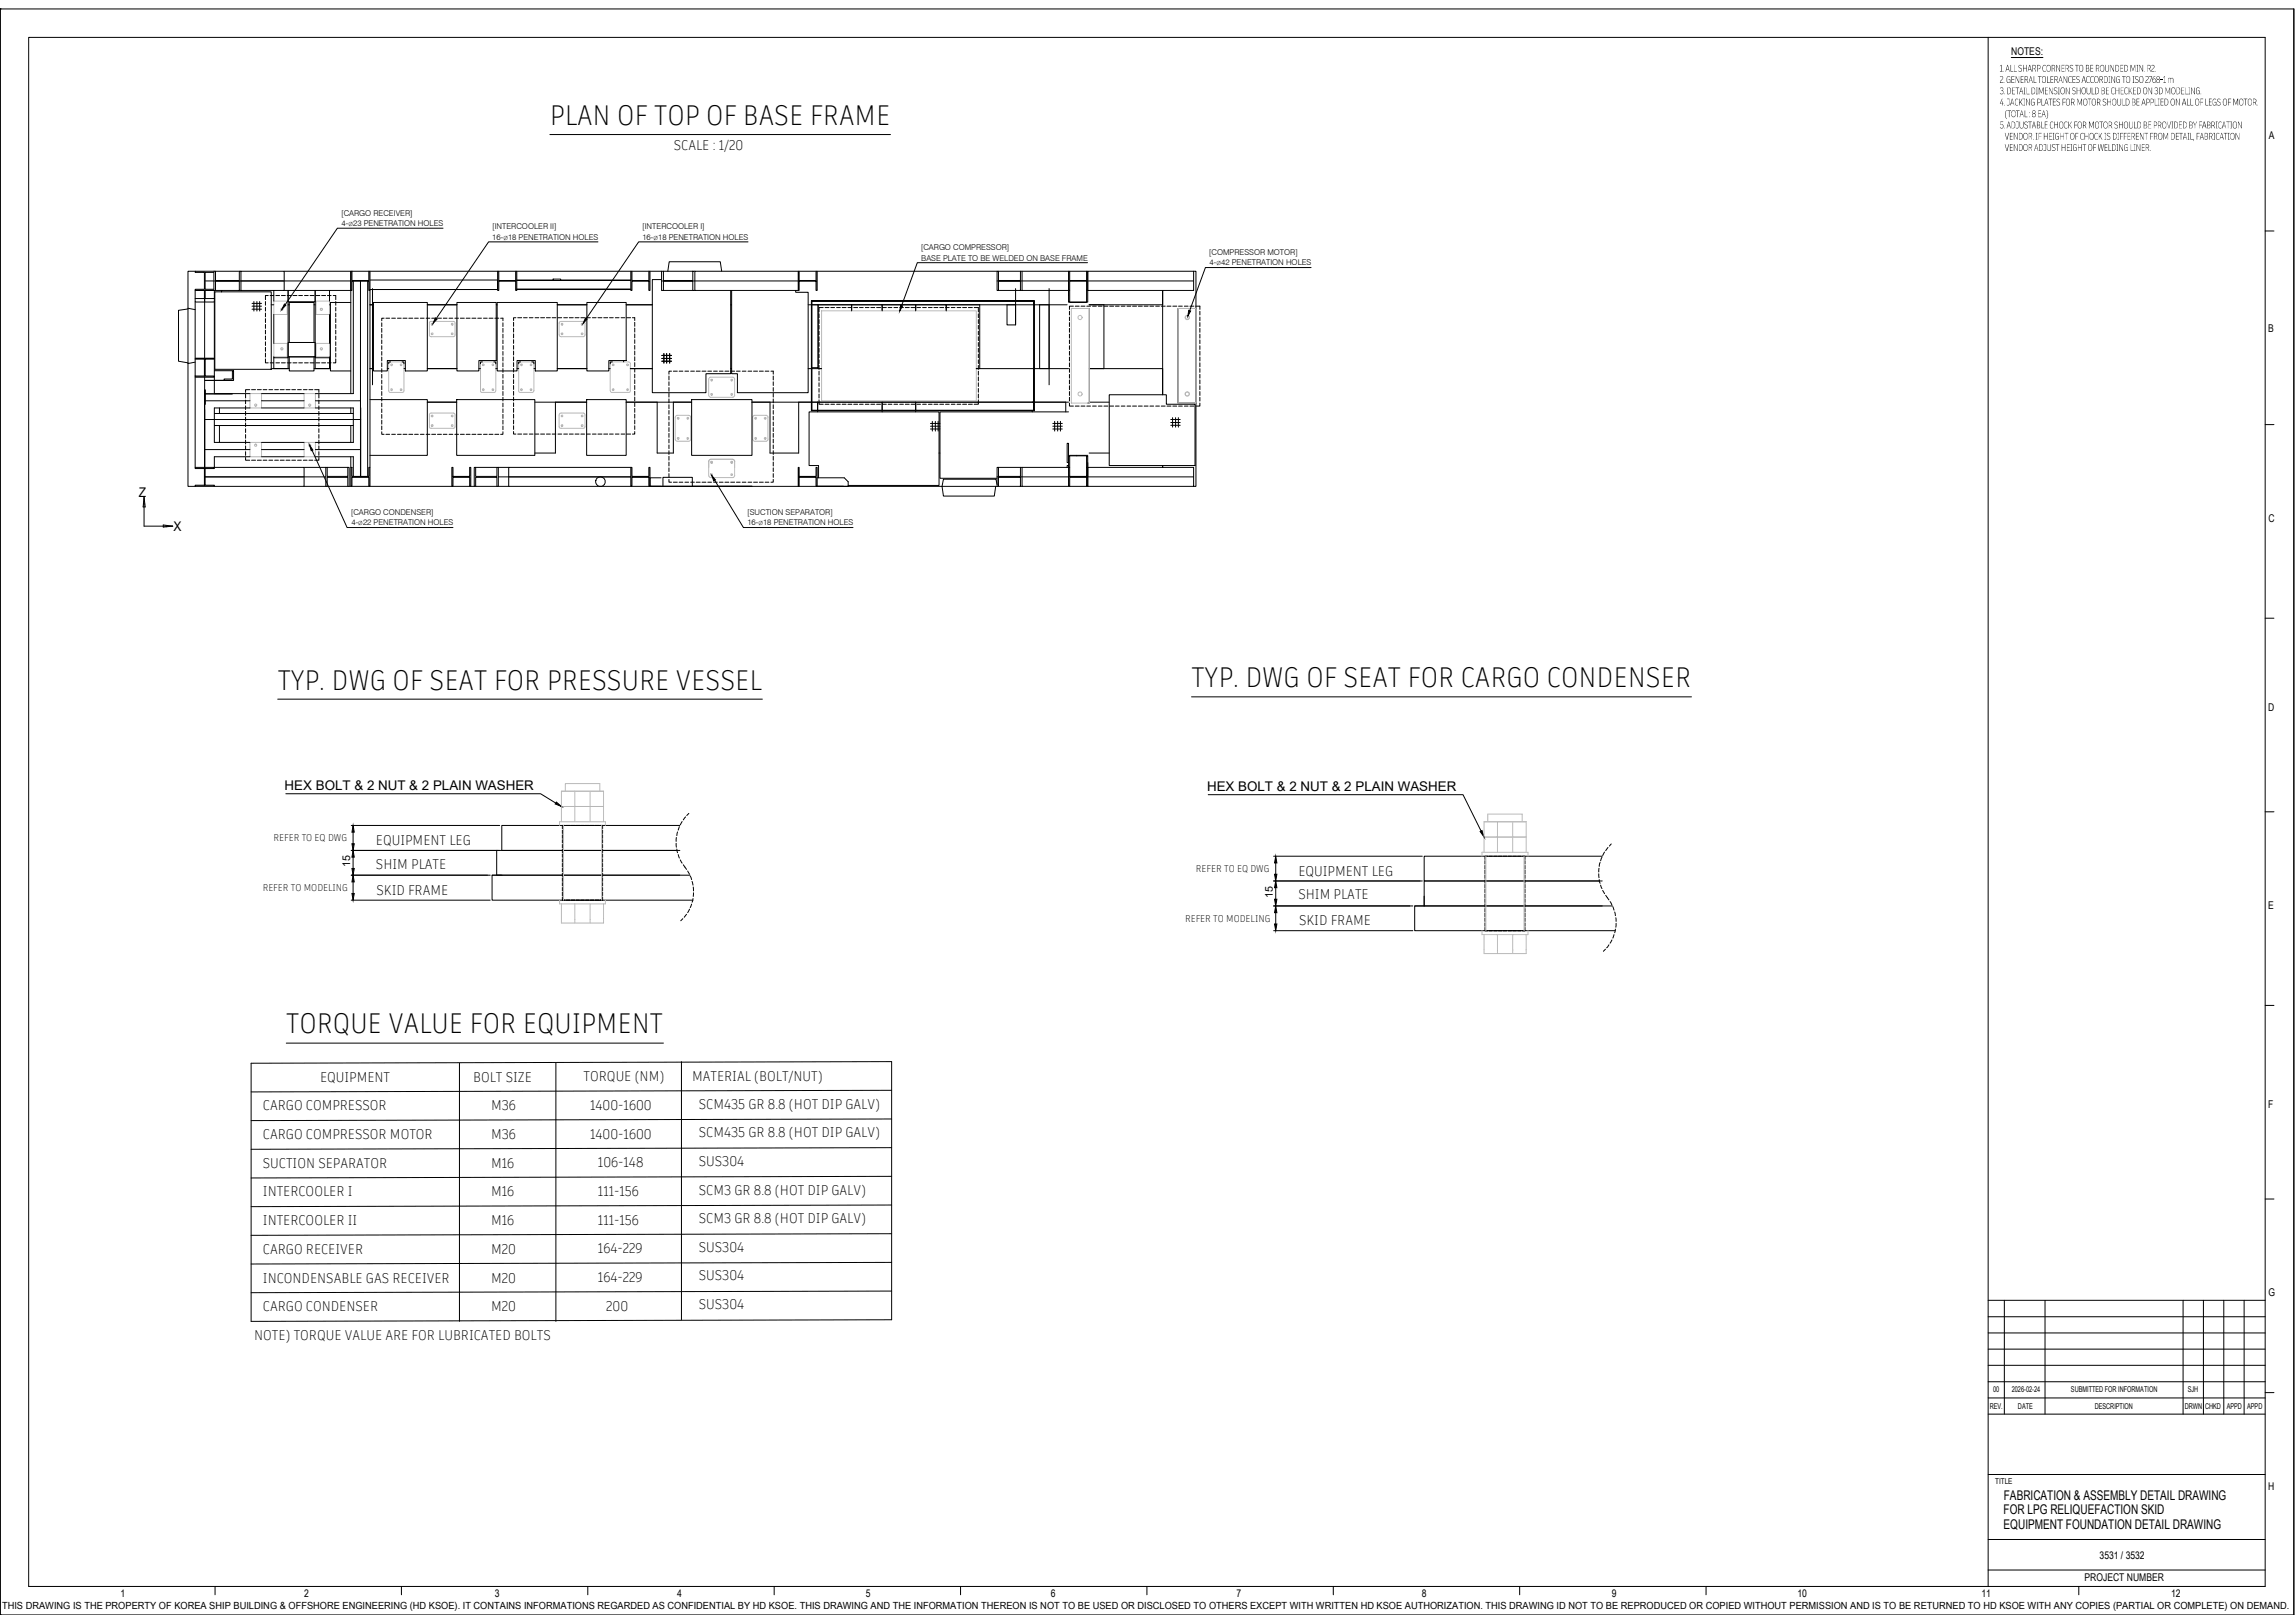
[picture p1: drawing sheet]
<svg xmlns="http://www.w3.org/2000/svg" width="420mm" height="297mm" viewBox="0 0 420 297" stroke-linecap="round" stroke-linejoin="round" font-family="sans-serif">
<defs><g id="words">
<g font-size="5">
<text x="100.7" y="22.8">PLAN OF TOP OF BASE FRAME</text>
<text x="218.1" y="125.8">TYP. DWG OF SEAT FOR CARGO CONDENSER</text>
<text x="50.8" y="126.2">TYP. DWG OF SEAT FOR PRESSURE VESSEL</text>
<text x="52.4" y="189.1">TORQUE VALUE FOR EQUIPMENT</text>
</g>
<g font-size="2.5">
<text x="123.4" y="27.4">SCALE : 1/20</text>
<text x="68.8" y="154.7">EQUIPMENT LEG</text>
<text x="68.8" y="159">SHIM PLATE</text>
<text x="237.7" y="160.3">EQUIPMENT LEG</text>
<text x="68.9" y="163.8">SKID FRAME</text>
<text x="237.7" y="164.6">SHIM PLATE</text>
<text x="237.8" y="169.4">SKID FRAME</text>
<text x="58.6" y="198">EQUIPMENT</text>
<text x="86.6" y="198">BOLT SIZE</text>
<text x="106.8" y="197.9">TORQUE (NM)</text>
<text x="126.7" y="197.8">MATERIAL (BOLT/NUT)</text>
<text x="48.1" y="203.2">CARGO COMPRESSOR</text>
<text x="89.9" y="203.2">M36</text>
<text x="108" y="203.1">1400-1600</text>
<text x="127.9" y="203.1">SCM435 GR 8.8 (HOT DIP GALV)</text>
<text x="48.1" y="208.5">CARGO COMPRESSOR MOTOR</text>
<text x="89.9" y="208.5">M36</text>
<text x="108" y="208.4">1400-1600</text>
<text x="127.9" y="208.1">SCM435 GR 8.8 (HOT DIP GALV)</text>
<text x="48.1" y="213.7">SUCTION SEPARATOR</text>
<text x="89.9" y="213.7">M16</text>
<text x="109.5" y="213.6">106-148</text>
<text x="127.9" y="213.4">SUS304</text>
<text x="48.1" y="219">INTERCOOLER I</text>
<text x="89.9" y="219">M16</text>
<text x="109.5" y="218.9">111-156</text>
<text x="127.9" y="218.7">SCM3 GR 8.8 (HOT DIP GALV)</text>
<text x="48.1" y="224.2">INTERCOOLER II</text>
<text x="89.9" y="224.2">M16</text>
<text x="109.5" y="224.1">111-156</text>
<text x="127.9" y="223.9">SCM3 GR 8.8 (HOT DIP GALV)</text>
<text x="48.1" y="229.5">CARGO RECEIVER</text>
<text x="89.9" y="229.5">M20</text>
<text x="109.5" y="229.4">164-229</text>
<text x="127.9" y="229.1">SUS304</text>
<text x="48.1" y="234.7">INCONDENSABLE GAS RECEIVER</text>
<text x="48.1" y="240">CARGO CONDENSER</text>
<text x="89.9" y="234.7">M20</text>
<text x="89.9" y="240">M20</text>
<text x="109.5" y="234.6">164-229</text>
<text x="111" y="239.9">200</text>
<text x="127.9" y="234.3">SUS304</text>
<text x="127.9" y="239.6">SUS304</text>
<text x="46.5" y="245.2">NOTE) TORQUE VALUE ARE FOR LUBRICATED BOLTS</text>
</g>
<g font-size="2.4">
<text x="25.4" y="90.9">Z</text>
<text x="31.8" y="97.1">X</text>
<text x="52.1" y="144.6">HEX BOLT &amp; 2 NUT &amp; 2 PLAIN WASHER</text>
<text x="221" y="144.8">HEX BOLT &amp; 2 NUT &amp; 2 PLAIN WASHER</text>
<text x="366.9" y="274.5">FABRICATION &amp; ASSEMBLY DETAIL DRAWING</text>
<text x="366.8" y="277.1">FOR LPG RELIQUEFACTION SKID</text>
<text x="366.8" y="279.9">EQUIPMENT FOUNDATION DETAIL DRAWING</text>
</g>
<g font-size="2">
<text x="368.2" y="10">NOTES:</text>
<text x="415.4" y="25.4">A</text>
<text x="415.2" y="60.7">B</text>
<text x="415.3" y="95.6">C</text>
<text x="415.2" y="130.2">D</text>
<text x="64.1" y="158.7" transform="rotate(-90 64.1 158.7)">15</text>
<text x="233" y="164.3" transform="rotate(-90 233 164.3)">15</text>
<text x="415.2" y="166.3">E</text>
<text x="415.2" y="202.8">F</text>
<text x="415.3" y="237.1">G</text>
<text x="415.2" y="272.7">H</text>
<text x="384.4" y="285.3">3531 / 3532</text>
<text x="22.1" y="292.3">1</text>
<text x="55.7" y="292.3">2</text>
<text x="90.6" y="292.3">3</text>
<text x="124" y="292.2">4</text>
<text x="158.5" y="292.2">5</text>
<text x="192.4" y="292.3">6</text>
<text x="226.4" y="292.2">7</text>
<text x="260.3" y="292.3">8</text>
<text x="295.1" y="292.3">9</text>
<text x="329.1" y="292.3">10</text>
<text x="362.8" y="292.3">11</text>
<text x="381.6" y="289.4">PROJECT NUMBER</text>
<text x="397.5" y="292.3">12</text>
</g>
<text font-size="1.8" x=".4" y="294.5">THIS DRAWING IS THE PROPERTY OF KOREA SHIP BUILDING &amp; OFFSHORE ENGINEERING (HD KSOE). IT CONTAINS INFORMATIONS REGARDED AS CONFIDENTIAL BY HD KSOE. THIS DRAWING AND THE INFORMATION THEREON IS NOT TO BE USED OR DISCLOSED TO OTHERS EXCEPT WITH WRITTEN HD KSOE AUTHORIZATION. THIS DRAWING ID NOT TO BE REPRODUCED OR COPIED WITHOUT PERMISSION AND IS TO BE RETURNED TO HD KSOE WITH ANY COPIES (PARTIAL OR COMPLETE) ON DEMAND.</text>
<g font-size="1.7">
<text x="50.1" y="154">REFER TO EQ DWG</text>
<text x="218.9" y="159.6">REFER TO EQ DWG</text>
<text x="48.1" y="163.1">REFER TO MODELING</text>
<text x="217" y="168.7">REFER TO MODELING</text>
</g>
<g font-size="1.5">
<text x="62.4" y="39.4">[CARGO RECEIVER]</text>
<text x="62.5" y="41.3">4- 23 PENETRATION HOLES</text>
<text x="90.1" y="41.9">[INTERCOOLER II]</text>
<text x="117.6" y="41.9">[INTERCOOLER I]</text>
<text x="90.1" y="43.8">16- 18 PENETRATION HOLES</text>
<text x="117.6" y="43.8">16- 18 PENETRATION HOLES</text>
<text x="168.6" y="45.7">[CARGO COMPRESSOR]</text>
<text x="168.7" y="47.7">BASE PLATE TO BE WELDED ON BASE FRAME</text>
<text x="221.3" y="46.6">[COMPRESSOR MOTOR]</text>
<text x="221.4" y="48.5">4- 42 PENETRATION HOLES</text>
<text x="64.2" y="94.2">[CARGO CONDENSER]</text>
<text x="136.8" y="94.2">[SUCTION SEPARATOR]</text>
<text x="64.3" y="96.1">4- 22 PENETRATION HOLES</text>
<text x="136.8" y="96.1">16- 18 PENETRATION HOLES</text>
<text x="364.3" y="257.8">REV.</text>
<text x="364.9" y="254.8">00</text>
<text x="368.3" y="254.8">2026-02-24</text>
<text x="369.4" y="257.8">DATE</text>
<text x="379.1" y="254.8">SUBMITTED FOR INFORMATION</text>
<text x="383.5" y="257.8">DESCRIPTION</text>
<text x="400" y="257.8">DRWN</text>
<text x="400.5" y="254.7">SJH</text>
<text x="403.7" y="257.8">CHKD</text>
<text x="407.7" y="257.8">APPD</text>
<text x="411.4" y="257.8">APPD</text>
<text x="365.3" y="271.6">TITLE</text>
</g>
<g font-size="1.1">
<text x="63.8" y="41.3">Ø</text>
<text x="92.2" y="43.9">Ø</text>
<text x="119.6" y="43.9">Ø</text>
<text x="222.7" y="48.6">Ø</text>
<text x="65.6" y="96.1">Ø</text>
<text x="138.9" y="96.1">Ø</text>
</g>
</g></defs>
<!-- layer: Back Ground -->
<g fill="none" stroke="#000" stroke-width=".18">
<path d="M0 1.6h.1M0 1.6v294M0 1.6h419.9v294h-419.9M5.2 6.8h409.5v283.6h-409.5zM364 6.8v283.6M368.2 10.5h5.8M414.7 42.3h1.6M414.7 77.7h1.6M414.7 113.1h1.6M414.7 148.6h1.6M414.7 184h1.6M414.7 219.4h1.6"/>
<path d="M364 238h50.7M366.9 238v20.8M374.4 238v20.8M399.7 238v20.8M403.4 238v20.8M407.1 238v20.8M410.8 238v20.8M364 258.8h50.7M364 255.8h50.7M364 252.9h50.7M364 249.9h50.7M364 246.9h50.7"/>
<path d="M364 244h50.7M364 241h50.7M414.7 254.9h1.6M364 269.9h50.7M0 295.6h.1M39.4 290.4v1.5M73.5 290.4v1.5M107.6 290.4v1.5M141.7 290.4v1.5M175.9 290.4v1.5M210 290.4v1.5M244.1 290.4v1.5"/>
<path d="M278.2 290.4v1.5M312.3 290.4v1.5M364 287.3h50.7M364 281.8h50.7M380.6 290.4v1.5"/>
</g>
<!-- layer: -1109 -->
<path d="M100.7 24.6h62.3M50.8 128h88.8M218.1 127.5h91.6M52.4 190.9h69.1" fill="none" stroke="#000" stroke-width=".18"/>
<!-- layer: -2501 -->
<g fill="none" stroke="#000" stroke-width=".18">
<path d="M34.4 56.5l-1.7 .3v9.3l1.7 .3M34.4 56.4v10.1M34.4 56.4l1.3 .3M35.7 49.6h-1.3v6.8M35.7 55.3v10.3M37.4 53.2h-1.7v2.1h3.5v-.7M37.5 53.2v32.3M37.5 49.9h1.7v3h-1.7zM37.5 53.2h1.7v1.4h-1.7v-1.4h-.1v1.4h-1.7M37.5 51.4h26.7M39.2 49.6h4.6M39.2 53.2h.3"/>
<path d="M39.2 49.6h-3.5v.3h1.7v3h-1.7v.3h3.5M39.2 55.3v10.3M39.3 53.4h10.4v14.2h-10.4zM39.5 49.6v1.7h4.3v-1.7h8.2v3.6h-7.9v-3.6M40.6 53.2v.2M43.8 53.2h-4.3v-1.7h4.3v1.7h.3M46.1 56.6h1.8M46.1 55.5h1.8M46.1 56h1.8M46.5 55.2v1.7M47 55.2v1.7M47.5 55.2v1.7"/>
<path d="M49.7 55.8h.4M50.1 53.2v1.9M50.1 57.6v5.3M52 49.6h12.2v3.6h-12.2M52.7 55.8h.3M57.5 55.8h.2M60.3 55.8h.2M60.3 53.2v1.9M60.3 57.6v5.3M64.2 55.4h-3.7v12.5h3.7M64.2 49.6h.2v1.7h3.1v-1.7h.2v3.6h-.2v-1.7h-3.1v1.7h-.2zM64.2 53.2v18.8"/>
<path d="M64.4 49.6h3.1M64.7 51.5v20.5h-7M66 51.5v35.8M67.3 51.5v35.7M67.7 51.3h23.4v1.7h-23.4h23.4M67.7 55.8h.7M67.7 49.6h23.4M67.7 53.2v32.3M68.2 52.8v17.6M68.4 55.4h9.8v12.5h-4v-1.9h-3.3v1.9h-2.5zM78.2 55.8h5.5M83.7 55.4h7.1v10.6h-3.1v1.9h-4z"/>
<path d="M90.8 55.8h.2M91 55.4h11v12.5h-4v-1.9h-3.3v1.9h-3.7zM91.1 49.6h.2v1.7h3.1v-1.7h.2v3.6h-.2v-1.7h-3.1v1.7h-.2zM91.3 49.6h3.1M94.6 49.6h20.9M94.6 51.3h20.9M94.6 52.9h20.9M94.6 53h20.9M94.6 51.3h6.7M101.3 51.1h1.4v.2h-1.4zM102 55.8h5.4M102.7 51.3h12.8"/>
<path d="M107.4 55.4h7.2v10.6h-3.1v1.9h-4.1zM114.6 55.8h4.8M115.5 49.6h.2v1.7h3.1v-1.7h.2v3.6h-.2v-1.7h-3.1v1.7h-.2zM115.7 49.6h3.1M119 49.6h2.1M121.1 51.2h-1.7v20.7h9.8v-3.5h4.6v-15.2M121.1 51.4h25M121.5 49.6h-.4v3.6h5.7M121.5 53.2v-1.7h5.3v1.7h.4M122.3 49.6l.2-1.7h9.4l.2 1.7M126.8 49.6h-5.3v1.7h5.3v-1.7h.4M133.8 55.8h.1"/>
<path d="M133.9 53.2v15.2h1.1v3.5h13v-18.4h-2.3v-.3M146.1 49.6h.2v1.7h3.1v-1.7h.2v3.6h-.2v-1.7h-3.1v1.7h-.2zM146.1 49.6h-18.9v3.6h18.9M146.3 49.6h3.1M148 55.8h.5M148.5 55.1l.1 20zM148.5 55h40.9v.1h-40.9zM148.5 55.1h40.9M148.6 55.1v20M149.6 49.6h32.9M149.8 55.8v11.7M155.9 55.8v1.1v-1.1h5.6v1.1v-1.1"/>
<path d="M167.6 55.8v1.1v-1.1h5.6v1.1v-1.1M179.4 55.8v11.7M182.5 51.4h13.1v3.9h.2v-2.1M182.8 49.6v1.7h4v-1.7h8.8M184.4 55.8v3.7h1.5v-3.7M185.9 52.8v6.7M186.8 53.2h-4v-1.7h4v1.7h.3M186.8 49.6h-4.3v3.6h.3M187.1 49.6v3.6h8.5M189.2 55.1h.2v.7h-.2zM189.3 55.1v.7M189.4 55.8v11.7h6.2"/>
<path d="M189.4 55.8h6M190.3 55.8v11.7M192.1 52.8v17.6M195.6 49.6h.2v1.7h3.1v-1.7h.2v3.6h-.2v-1.7h-3.1v1.7h-.2zM195.8 49.6h3.1M195.8 55.3h3.1M195.8 55.4h3.1M198.9 53.2v2.1h.2v-2.1M199.1 49.6h19.4v3.6h-19.4zM199.1 51.4h19.4M199.4 56.5v17.3h-.3M199.4 55.8h13.5"/>
<path d="M202.1 55.8v11.7M212.9 53.2v19M215.6 56.5h3.3v17.3h-3.3zM218.5 49.6h.4v6.9M34.4 66.5v22.5h1.3M35.7 65.6h3.5v.1h-1.7v3.1h1.7v.2h-3.5v-.2h1.7v-3.1h-1.7zM35.7 66.3l-1.3 .2M35.7 65.7v3.1M35.7 69v16.5M37.5 76.8h28.5M37.5 73.3h8.3M37.5 69.6h5"/>
<path d="M37.5 71.4v2.6M37.5 72.1h5M39.2 69v3h6.6M39.2 67.8h3.3M39.2 77.9h25.5M39.2 75.7h25.5M39.2 65.7v3.1M40.2 74.7v1M40.2 77.9v3.1M41 69.4h1.5v-1.6h.3v1.8h-1.8zM45.8 74.7h-6.6v6.3h6.6M47.9 74.7h7.8"/>
<path d="M47.9 72h7.8M47.9 73.3h7.8M49.7 67.5h3.3M50.1 65.3v.2h2.6v-12.3v2h5v-2v12.3h2.6v-.2M50.1 65.5v2M52.7 62.7h5v2.6h-5zM52.7 65.5v2M52.7 65.3h5M53 62.7v-7.3h4.5v7.3M53 65.3v2.6h4.5v-2.6M57.5 67.5h3M57.7 65.5v2"/>
<path d="M57.7 74.7h7v6.3h-7M57.7 73.3h8.3M60.3 65.5v2M64.2 74.7v1M64.2 77.9v3.1M66 74.6v12.6M67.7 73.1h10.5v10.2h-10.5M67.7 67.5h.7M70.9 67.5h.3M71.5 66.2h-.3v.4M73.6 66.2h.4v.4M74 67.5h.2"/>
<path d="M78.2 73.6h5.4M78.2 67.5h5.5M83.6 73.1h14.3v10.2h-14.3zM87.7 67.5h.3M88.3 66.2h-.3v.4M90.4 66.2h.4v.4M90.8 67.5h.2M94.7 67.5h.3M95.3 66.2h-.3v.4M97.4 66.2h.3v.4M97.7 67.5h.3M97.9 73.6h9.5"/>
<path d="M101.7 73.6v9.3h-3.8M102 67.5h5.4M107.4 73.1h7.2v10.2h-7.2zM111.5 67.5h.2M112.1 66.2h-.4v.4M114.2 66v.2M114.6 73.6h12M115.4 67.5h4M120.3 73.6v9.3h3v-9.3M121.2 65.1h1.7M121.2 66.1h1.7M121.2 65.6h1.7"/>
<path d="M121.5 64.7v1.7M122 64.7v1.7M122.6 64.7v1.7M126.6 73.1h11.1v10.2h-11.1zM133.8 67.5h.1M137.7 73.6h10.8M141 73.6v9.3h5.2v-9.3M148 67.5h.5M148.5 75.1l40.9 .1zM148.5 75.1h40.9M148.6 73.6h40.6h-21.6v1.5v-1.5M148.6 67.3h1.2v-11.5h-1.2h40.6v11.5"/>
<path d="M148.6 67.5h1.8M149.7 73.6v1.5v-1.5h11.8v1.5v-1.5M149.7 75.2v.2M161.5 75.2v.2M167.6 75.2v.2M170.3 78.5h1.8M170.3 77.5h1.8M170.3 78h1.8M170.7 77.1v1.8M171.2 77.1v1.8M171.7 77.1v1.8M178.7 67.5h10.5"/>
<path d="M189 75.2v.2M189.2 67.3h.2v7.8h-.2zM189.3 67.3v7.8M189.4 73.6h6.2M192.7 78.5h1.8M192.7 77.5h1.8M192.7 78h1.8M193.1 77.1v1.8M193.6 77.1v1.8M194.1 77.1v1.8M195.1 73.6v1.8M195.6 75.4h-23.5v12.1h10.4"/>
<path d="M199.4 73.6h3.7M199.4 67.5h13.5M203.1 72.2h10.4v1.8h5.3v11.2h-15.7zM214.3 77.8h1.8M214.3 76.8h1.8M214.3 77.3h1.8M214.7 76.4v1.8M215.2 76.4v1.8M215.7 76.4v1.8M218.9 73.8v15.2h-.4M35.7 85.5h3.5v.3h-1.7v3h1.7v.2h-3.5v-.2h1.7v-3h-1.7zM37.5 87.3h22.1"/>
<path d="M37.5 82.3h8.3M45.8 83.6h-6.6v1.9h16.5v3.5h-16.5M47.9 83.6h7.8M47.9 81h7.8M47.9 82.3h7.8M55.7 89h4.2v-1.6h3.8v1.6M55.7 85.5h3.9v3.5M57.7 83.6h7v3.6M57.7 82.3h8.3M59.6 85.5h.3v1.7h3.8v-1.7h-3.8M63.7 85.5h.2v3.5h-4M63.9 89h.3"/>
<path d="M64.2 85.5h.2v1.7h3.1v-1.7h.2v3.5h-.2v-1.6h-3.1v1.6h-.2zM64.2 83.6v1.9M64.4 89h3.1M67.7 89h15M82.7 85.5h.2v1.7h3.1v-1.7h.2v3.5h-.2v-1.6h-3.1v1.6h-.2zM82.9 89h3.1M86.2 89h.6M87.1 89v-1.6h3.9v1.6h2.1M87.1 85.5v1.7h3.9v-1.7h.2M91 85.5h-4.2v3.5h4.2M91.2 87.3h24.3M93.1 85.5h-1.9v3.5"/>
<path d="M115.5 85.5h.2v1.7h3.1v-1.7h.2v3.5h-.2v-1.6h-3.1v1.6h-.2zM115.5 85.5h-22.4v3.5h22.4M115.7 89h3.1M119 89h.1M119 89h18.7M121 87.4h-2v1.6h2M121.4 89v-1.6h5.3v1.6h19.4M146.1 85.5h.2v1.7h3.1v-1.7h.2v3.5h-.2v-1.6h-3.1v1.6h-.2zM146.3 89h3.1M149.6 87.4h5l.7 .8v.8h-5.7h32.9M149.9 87.4v-2.2h-1.8v-9.8h23.8v13.4h-16.6M171.9 82.9h.2"/>
<path d="M182.5 88.7l-.2-1h-9.6l-.2 1.3 .2 1.8h9.3l.3-1.8M182.5 87.3h13.1M182.8 85.5v1.7h4v-1.7h8.8v-2.1h.2v2.1M186.8 89h-4v-1.6h4v1.6h.3M186.8 85.5h-4.3v3.5h.3M187.1 85.5v3.5h8.5M195.4 81.1h.2v3.6h-.2zM195.6 85.2h-.2v.3M195.6 85.5h.2v1.7h3.1v-1.7h.2v3.5h-.2v-1.6h-3.1v1.6h-.2zM195.8 89h3.1M195.8 83.4h3.1M195.8 83.3h3.3"/>
<path d="M197.1 83.3v.1M198.9 85.5v-2.1h.2v2.1M199.1 85.5h19.4v3.5h-19.4zM199.1 84.7v2.6h19.4M199.4 82.9h3.7M212.9 85.2v.3M103 151.9v.7M103 152.8v.6M103 153.7v.6M103 154.5v.7M103 155.4v.7M103 156.3v.6"/>
<path d="M103 157.2v.6M103 158v.7M103 158.9v.6M103 159.8v.6M103.5 151.1h-.5v.6M103.7 151.1h.7M104.6 151.1h.6M105.5 151.1h.6M106.3 151.1h.7M107.2 151.1h.7M108.1 151.1h.6M108.9 151.1h.7"/>
<path d="M109.8 151.1h.5v.6M110.3 151.9v.7M110.3 152.8v.6M110.3 153.7v.6M110.3 154.5v.7M110.3 155.4v.7M110.3 156.3v.6M110.3 157.2v.6M110.3 158v.7M110.3 158.9v.6M110.3 159.8v.6M124.5 155.6h-33.6v4.6h35.4"/>
<path d="M124.5 151.1h-32.6v4.5h32M271.9 157.5v.6M271.9 158.4v.6M271.9 159.2v.7M272.4 156.7h-.5v.6M272.6 156.7h.6M273.5 156.7h.6M274.3 156.7h.7M275.2 156.7h.6M276.1 156.7h.6M276.9 156.7h.7M277.8 156.7h.7"/>
<path d="M278.7 156.7h.5v.6M279.2 157.5v.6M279.2 158.4v.6M279.2 159.2v.7M293.3 156.7h-32.6v4.5h32.1M103 164.2v.5h.5h-.5M103 160.6v.7M103 161.5v.7M103 162.4v.7M103 163.3v.6M103.7 164.7h.7M104.6 164.7h.6"/>
<path d="M105.5 164.7h.6M106.3 164.7h.7M107.2 164.7h.7M108.1 164.7h.6M108.9 164.7h.7M109.8 164.7h.5h-.5M110.3 160.6v.7M110.3 161.5v.7M110.3 162.4v.7M110.3 163.3v.6M110.3 164.2v.5M124.5 160.2h-34.4v4.5h36.7"/>
<path d="M271.9 169.7v.6h.5h-.5M271.9 160.1v.7M271.9 161v.7M271.9 161.9v.6M271.9 162.8v.6M271.9 163.6v.7M271.9 164.5v.7M271.9 165.4v.6M271.9 166.3v.6M271.9 167.1v.7M271.9 168v.6M271.9 168.9v.6"/>
<path d="M272.6 170.3h.6M273.5 170.3h.6M274.3 170.3h.7M275.2 170.3h.6M276.1 170.3h.6M276.9 170.3h.7M277.8 170.3h.7M278.7 170.3h.5h-.5M279.2 160.1v.7M279.2 161v.7M279.2 161.9v.6M279.2 162.8v.6"/>
<path d="M279.2 163.6v.7M279.2 164.5v.7M279.2 165.4v.6M279.2 166.3v.6M279.2 167.1v.7M279.2 168v.6M279.2 168.9v.6M279.2 169.7v.6M293.3 165.8h-34.3v4.5h36.7M293.3 161.2h-32.6v4.6h34.5"/>
<circle cx="109.9" cy="88.2" r=".88"/>
</g>
<!-- layer: 0 -->
<g fill="none" stroke="#000" stroke-width=".18">
<path d="M48.6 55.2v.7M48.6 56.2v.7M48.6 57.3v.7M48.6 58.3v.7M48.6 59.4v.7M49.1 54.1h-.5v.7M49.4 54.1h.7M50.5 54.1h.7M51.5 54.1h.7M52.6 54.1h.7M53.6 54.1h.8M54.7 54.1h.7"/>
<path d="M55.8 54.1h.6M56.8 54.1h.7M57.8 54.1h.7M58.9 54.1h.7M59.9 54.1h.7M61 54.1h.5v.7M61.5 55.2v.7M61.5 56.2v.7M61.5 57.3v.7M61.5 58.3v.7M61.5 59.4v.7M69.9 59.1v.7"/>
<path d="M70.3 58.2h-.4v.5M70.7 58.2h.6M71.7 58.2h.7M72.8 58.2h.6M73.8 58.2h.7M74.8 58.2h.8M75.9 58.2h.7M77 58.2h.6M78 58.2h.7M79 58.2h.8M80.1 58.2h.7M81.1 41.8h-19.3l-9.6 14"/>
<path d="M81.2 58.2h.6M82.2 58.2h.7M83.3 58.2h.6M84.3 58.2h.7M85.3 58.2h.8M86.4 58.2h.7M87.5 58.2h.6M88.5 58.2h.7M89.5 58.2h.8M90.6 58.2h.7M91.7 58.2h.4v.5M92.1 59.1v.7"/>
<path d="M94 59v.7M94.4 58.2h-.4v.5M94.8 58.2h.7M95.8 58.2h.7M96.9 58.2h.7M98 58.2h.6M99 58.2h.7M100 58.2h.8M101.1 58.2h.7M102.2 58.2h.6M103.2 58.2h.7M104.2 58.2h.7"/>
<path d="M105.3 58.2h.7M106.3 58.2h.7M107.4 58.2h.7M108.5 58.2h.6M109.5 44.3h-20l-9.6 14M109.5 58.2h.7M110.5 58.2h.8M111.6 58.2h.7M112.6 58.2h.7M113.7 58.2h.7M114.7 58.2h.7M115.8 58.2h.4v.5"/>
<path d="M116.2 59v.7M136.9 44.3h-20l-9.5 14M149.9 57.4v.8M149.9 58.5v.7M149.9 59.5v.7M150.7 56.3h-.8v.8M151 56.3h.8M152.1 56.3h.7M153.2 56.3h.6M154.2 56.3h.7M155.2 56.3h.8M156.3 56.3h.7"/>
<path d="M157.4 56.3h.6M158.4 56.3h.7M159.4 56.3h.7M160.5 56.3h.7M161.5 56.3h.8M162.6 56.3h.7M163.7 56.3h.6M164.7 56.3h.7M165.7 56.3h.8M166.8 56.3h.7M167.9 56.3h.6M168.9 56.3h.7"/>
<path d="M170 56.3h.6M171 56.3h.7M172 56.3h.8M173.1 56.3h.7M174.2 56.3h.6M175.2 56.3h.7M176.2 56.3h.8M177.3 56.3h.7M178.4 56.3h.7v.8M179.1 57.4v.8M179.1 58.5v.7M179.1 59.5v.7"/>
<path d="M195.8 57v.6M195.8 58v.7M195.8 59v.8M196.5 56h-.7v.6M196.8 56h.8M197.9 56h.7M199 56h.6M199.1 48.1h-31.2l-2.8 7.9M200 56h.7M201.1 56h.7M202.1 56h.7M203.2 56h.7"/>
<path d="M204.2 56h.7M205.3 56h.7M206.3 56h.7M207.3 56h.8M208.4 56h.7M209.5 56h.7M210.5 56h.7M211.6 56h.7M212.6 56h.7M213.7 56h.7M214.7 56h.7M215.8 56h.7"/>
<path d="M216.8 56h.7M217.8 56h.8M218.9 56h.8v.6M219.7 57v.6M219.7 58v.7M219.7 59v.8M240 49h-19.3l-2.9 7.8M45 72.2v.6M45 73.2v.7M45 74.3v.7M45 75.3v.7M45 76.4v.7"/>
<path d="M45 77.4v.7M45 78.5v.6M45 79.5v.7M45.7 71.3h-.7v.5M46.1 71.3h.7M47.1 71.3h.7M48.2 71.3h.7M48.6 65.7v.7h.5M48.6 60.4v.7M48.6 61.5v.7M48.6 62.6v.6M48.6 63.6v.7"/>
<path d="M48.6 64.6v.7M49.2 71.3h.7M49.4 66.4h.7M50.3 71.3h.7M50.5 66.4h.7M51.3 71.3h.7M51.5 66.4h.7M52.4 71.3h.7M52.6 66.4h.7M53.4 71.3h.7M53.6 66.4h.8M54.5 71.3h.7"/>
<path d="M54.7 66.4h.7M55.5 71.3h.7M55.8 66.4h.6M56.6 71.3h.7M56.8 66.4h.7M57.6 71.3h.8v.5M57.8 66.4h.7M58.4 72.2v.6M58.4 73.2v.7M58.4 74.3v.7M58.4 75.3v.7M58.4 76.4v.7"/>
<path d="M58.4 77.4v.7M58.4 78.5v.6M58.4 79.5v.7M58.9 66.4h.7M59.9 66.4h.7M61.5 65.7v.7h-.5M61.5 60.4v.7M61.5 61.5v.7M61.5 62.6v.6M61.5 63.6v.7M61.5 64.6v.7M69.9 79v.5h.4"/>
<path d="M69.9 60.1v.7M69.9 61.2v.7M69.9 62.2v.7M69.9 63.3v.7M69.9 64.3v.7M69.9 65.3v.8M69.9 66.4v.7M69.9 67.5v.6M69.9 68.5v.7M69.9 69.6v.7M69.9 70.6v.7M69.9 71.7v.7"/>
<path d="M69.9 72.7v.7M69.9 73.8v.7M69.9 74.8v.7M69.9 75.8v.8M69.9 76.9v.7M69.9 78v.6M70.7 79.5h.6M71.7 79.5h.7M72.8 79.5h.6M73.8 79.5h.7M74.8 79.5h.8M75.9 79.5h.7"/>
<path d="M77 79.5h.6M78 79.5h.7M79 79.5h.8M80.1 79.5h.7M81.2 79.5h.6M82.2 79.5h.7M83.3 79.5h.6M84.3 79.5h.7M85.3 79.5h.8M86.4 79.5h.7M87.5 79.5h.6M88.5 79.5h.7"/>
<path d="M89.5 79.5h.8M90.6 79.5h.7M92.1 79v.5h-.4M92.1 60.1v.7M92.1 61.2v.7M92.1 62.2v.7M92.1 63.3v.7M92.1 64.3v.7M92.1 65.3v.8M92.1 66.4v.7M92.1 67.5v.6M92.1 68.5v.7"/>
<path d="M92.1 69.6v.7M92.1 70.6v.7M92.1 71.7v.7M92.1 72.7v.7M92.1 73.8v.7M92.1 74.8v.7M92.1 75.8v.8M92.1 76.9v.7M92.1 78v.6M94 79v.4h.4M94 60.1v.7M94 61.1v.7"/>
<path d="M94 62.2v.7M94 63.2v.7M94 64.2v.8M94 65.3v.7M94 66.4v.7M94 67.4v.7M94 68.5v.7M94 69.5v.7M94 70.6v.7M94 71.6v.7M94 72.7v.6M94 73.7v.7"/>
<path d="M94 74.7v.8M94 75.8v.7M94 76.9v.7M94 77.9v.7M94.8 79.4h.7M95.8 79.4h.7M96.9 79.4h.7M98 79.4h.6M99 79.4h.7M100 79.4h.8M101.1 79.4h.7M102.2 79.4h.6"/>
<path d="M103.2 79.4h.7M104.2 79.4h.7M105.3 79.4h.7M106.3 79.4h.7M107.4 79.4h.7M108.5 79.4h.6M109.5 79.4h.7M110.5 79.4h.8M111.6 79.4h.7M112.6 79.4h.7M113.7 79.4h.7M114.7 79.4h.7"/>
<path d="M116.2 79v.4h-.4M116.2 60.1v.7M116.2 61.1v.7M116.2 62.2v.7M116.2 63.2v.7M116.2 64.2v.8M116.2 65.3v.7M116.2 66.4v.7M116.2 67.4v.7M116.2 68.5v.7M116.2 69.5v.7M116.2 70.6v.7"/>
<path d="M116.2 71.6v.7M116.2 72.7v.6M116.2 73.7v.7M116.2 74.7v.8M116.2 75.8v.7M116.2 76.9v.7M116.2 77.9v.7M122.5 68.8v.7M122.5 69.9v.7M122.5 70.9v.7M122.5 72v.7M122.5 73v.7"/>
<path d="M122.5 74.1v.7M122.5 75.1v.7M122.5 76.2v.7M122.5 77.2v.7M122.5 78.3v.7M122.5 79.3v.7M122.9 67.9h-.4v.6M123.3 67.9h.7M124.3 67.9h.7M125.4 67.9h.7M126.4 67.9h.7M127.5 67.9h.7"/>
<path d="M128.5 67.9h.7M129.6 67.9h.7M130.6 67.9h.7M131.7 67.9h.7M132.7 67.9h.7M133.8 67.9h.7M134.8 67.9h.7M135.9 67.9h.7M136.9 67.9h.7M138 67.9h.7M139 67.9h.7M140.1 67.9h.7"/>
<path d="M141.1 67.9h.5v.6M141.6 68.8v.7M141.6 69.9v.7M141.6 70.9v.7M141.6 72v.7M141.6 73v.7M141.6 74.1v.7M141.6 75.1v.7M141.6 76.2v.7M141.6 77.2v.7M141.6 78.3v.7M141.6 79.3v.7"/>
<path d="M149.9 73.2v.8h.8M149.9 60.6v.7M149.9 61.6v.7M149.9 62.7v.7M149.9 63.7v.8M149.9 64.8v.7M149.9 65.9v.6M149.9 66.9v.7M149.9 67.9v.8M149.9 69v.7M149.9 70v.7M149.9 71.1v.7"/>
<path d="M149.9 72.1v.7M151 74h.8M152.1 74h.7M153.2 74h.6M154.2 74h.7M155.2 74h.8M156.3 74h.7M157.4 74h.6M158.4 74h.7M159.4 74h.7M160.5 74h.7M161.5 74h.8"/>
<path d="M162.6 74h.7M163.7 74h.6M164.7 74h.7M165.7 74h.8M166.8 74h.7M167.9 74h.6M168.9 74h.7M170 74h.6M171 74h.7M172 74h.8M173.1 74h.7M174.2 74h.6"/>
<path d="M175.2 74h.7M176.2 74h.8M177.3 74h.7M179.1 73.2v.8h-.7M179.1 60.6v.7M179.1 61.6v.7M179.1 62.7v.7M179.1 63.7v.8M179.1 64.8v.7M179.1 65.9v.6M179.1 66.9v.7M179.1 67.9v.8"/>
<path d="M179.1 69v.7M179.1 70v.7M179.1 71.1v.7M179.1 72.1v.7M195.8 73.8v.5h.7M195.8 60.1v.7M195.8 61.2v.7M195.8 62.2v.7M195.8 63.3v.7M195.8 64.3v.7M195.8 65.3v.8M195.8 66.4v.7"/>
<path d="M195.8 67.5v.6M195.8 68.5v.7M195.8 69.5v.8M195.8 70.6v.7M195.8 71.7v.7M195.8 72.7v.7M196.8 74.3h.8M197.9 74.3h.7M199 74.3h.6M200 74.3h.7M201.1 74.3h.7M202.1 74.3h.7"/>
<path d="M203.2 74.3h.7M204.2 74.3h.7M205.3 74.3h.7M206.3 74.3h.7M207.3 74.3h.8M208.4 74.3h.7M209.5 74.3h.7M210.5 74.3h.7M211.6 74.3h.7M212.6 74.3h.7M213.7 74.3h.7M214.7 74.3h.7"/>
<path d="M215.8 74.3h.7M216.8 74.3h.7M217.8 74.3h.8M219.7 73.8v.5h-.8M219.7 60.1v.7M219.7 61.2v.7M219.7 62.2v.7M219.7 63.3v.7M219.7 64.3v.7M219.7 65.3v.8M219.7 66.4v.7M219.7 67.5v.6"/>
<path d="M219.7 68.5v.7M219.7 69.5v.8M219.7 70.6v.7M219.7 71.7v.7M219.7 72.7v.7M45 83.7v.5h.7M45 80.5v.8M45 81.6v.7M45 82.7v.6M46.1 84.2h.7M47.1 84.2h.7M48.2 84.2h.7"/>
<path d="M49.2 84.2h.7M50.3 84.2h.7M51.3 84.2h.7M52.4 84.2h.7M53.4 84.2h.7M54.5 84.2h.7M55.5 84.2h.7M56.6 84.2h.7M57.1 82.5l6.4 14h19.4M58.4 83.7v.5h-.8M58.4 80.5v.8M58.4 81.6v.7"/>
<path d="M58.4 82.7v.6M122.5 87.7v.6h.4M122.5 80.4v.7M122.5 81.4v.7M122.5 82.5v.7M122.5 83.5v.7M122.5 84.6v.7M122.5 85.6v.7M122.5 86.7v.7M123.3 88.3h.7M124.3 88.3h.7M125.4 88.3h.7"/>
<path d="M126.4 88.3h.7M127.5 88.3h.7M128.5 88.3h.7M129.6 88.3h.7M130.6 88.3h.7M130.9 87.9l5.2 8.6h20.1M131.7 88.3h.7M132.7 88.3h.7M133.8 88.3h.7M134.8 88.3h.7M135.9 88.3h.7M136.9 88.3h.7"/>
<path d="M138 88.3h.7M139 88.3h.7M140.1 88.3h.7M141.6 87.7v.6h-.5M141.6 80.4v.7M141.6 81.4v.7M141.6 82.5v.7M141.6 83.5v.7M141.6 84.6v.7M141.6 85.6v.7M141.6 86.7v.7M64.3 155.6h27.2"/>
<path d="M64.3 151.1h27.2M64.6 152.3v2.1M64.6 156.9v2M123.8 154.3v.8M123.8 153.3v.7M123.9 155.4l.1 .7M124 152.3l-.1 .6M124.2 156.4l.2 .6M124.4 151.3l-.2 .6M124.5 157.4l.4 .6M124.9 150.4l-.4 .5M125.1 158.3l.6 .8"/>
<path d="M125.5 149.5l-.4 .6M125.9 159.4l.3 .6M126.1 148.9l-.4 .4M233.2 156.7h27.2M233.6 157.9v2.1M292.7 159.9v.7M292.7 158.9v.7M292.9 157.8l-.1 .8M293.3 156.9l-.3 .7M293.8 155.9l-.4 .7M294.4 155.1l-.4 .6M295 154.5l-.4 .3"/>
<path d="M64.3 164.7h25.4M64.3 160.2h25.4M64.6 161.4v2.1M90.1 160.2h1.8M125 168.1l-.4 .4M125.7 167.3l-.4 .6M126.2 166.4l-.3 .6M126.4 160.3l.2 .7M126.6 165.5l-.2 .6M126.7 161.3l.2 .7M126.9 164.5l-.2 .6M126.9 162.3l.1 .8"/>
<path d="M127 163.4l-.1 .7M233.2 170.3h25.5M233.2 165.8h25.5M233.2 161.2h27.2M233.6 162.5v2.1M233.6 167v2.1M260.7 164v1.8h-1.7M292.8 161l.1 .7M293 162l.3 .6M293.4 163l.4 .6M293.9 173.7l-.4 .4M294 163.9l.6 .8"/>
<path d="M294.6 172.9l-.5 .6M294.8 165l.3 .6M295.1 172l-.3 .6M295.3 165.9l.2 .7M295.5 171.1l-.2 .6M295.6 166.9l.1 .7M295.7 170l-.1 .7M295.8 168l.1 .6M295.9 169l-.1 .7M46 194.6l117.2-.3v47.2l-117.2 .3zM84.1 194.6v47.2M101.8 194.6v47.2"/>
<path d="M124.8 194.3v47.2M163.2 199.5l-117.2 .3M163.2 204.8l-117.2 .3M163.2 210l-117.2 .3M163.2 215.3l-117.2 .3M163.2 220.5l-117.2 .3M163.2 225.8l-117.2 .3M163.2 231l-117.2 .3M163.2 236.3l-117.2 .3"/>
</g>
<g fill="#000" stroke="#000" stroke-width=".18">
<path d="M52.1 55.7l.2 .2-.7 .7zM79.7 58.2l.3 .2-.7 .8zM107.2 58.2l.3 .2-.7 .8zM164.9 55.9l.3 .1-.5 .9zM217.6 56.8l.4 .1-.5 1zM56.7 81.5l.6 .9-.3 .1zM130.3 87l.7 .8-.3 .2zM64.4 158.9h.5l-.3 1.3zM64.6 155.6l.3 1.3h-.5zM64.4 154.4h.5l-.3 1.2zM64.6 151.1l.3 1.2h-.5zM233.6 156.7l.2 1.2h-.5z"/>
<path d="M64.4 163.5h.5l-.3 1.2zM64.6 160.2l.3 1.2h-.5zM233.3 169.1h.5l-.2 1.2zM233.6 165.8l.2 1.2h-.5zM233.3 164.6h.5l-.2 1.2zM233.6 161.2l.2 1.3h-.5zM233.3 160h.5l-.2 1.2z"/>
</g>
<g fill="none" stroke="#bababa" stroke-width=".18">
<path d="M102.4 151.1v-.7h8.4v.7M102.8 150.4v-5.6h7.7v5.6M102.8 147.6h7.7M103.2 151.1v13.6M103.5 144.8v-1.4h6.3v1.4M105.2 144.8v5.6M108 144.8v5.6M110.2 151.1v13.6M271.3 156.7v-.7h8.4v.7M271.7 156v-5.6h7.7v5.6M271.7 153.2h7.7M272 156.7v13.6"/>
<path d="M272.4 150.4v-1.4h6.3v1.4M274.2 150.4v5.6M276.9 150.4v5.6M279 156.7v13.6M102.4 164.7v.7h8.4v-.7M102.8 165.4v3.5h7.7v-3.5M105.2 165.4v3.5M108 165.4v3.5M271.3 170.3v.8h8.4v-.8M271.7 171.1v3.4h7.7v-3.4M274.2 171.1v3.4M276.9 171.1v3.4"/>
</g>
<!-- layer: AM_5 -->
<path d="M52.3 145.3h46.7l2.7 1.7M221.2 145.4h46.6l3.3 6.7" fill="none" stroke="#000" stroke-width=".18"/>
<path d="M101.9 146.8l.9 .8-1.2-.5zM271 152.2l.3-.2 .4 1.2z" fill="#000" stroke="#000" stroke-width=".18"/>
<!-- layer: -2501 -->
<g fill="none" stroke="#bababa" stroke-width=".18">
<path d="M50.1 55.1h2.5v2.5h-2.5zM57.9 55.1h2.4v2.5h-2.4zM78.7 58.9h4.5l.1 .1v2.5l-.3 .1-4.3-.1zM102.4 58.9h4.6l.1 .2v2.4l-.3 .1h-4.3l-.1-.3zM150.4 56.9h28.3v16.4h-28.3zM196.1 56.5h3.3v17.3h-3.3zM215.6 56.5h3.3v17.3h-3.3zM45.8 72h2.1v2.7h-2.1zM50.1 62.9h2.5v2.4h-2.5zM55.7 72h2v2.7h-2zM57.9 62.9h2.4v2.4h-2.4zM71.2 66.4l.3-.2h2.2l.2 .2 .1 5.2-.3 .2h-2.3l-.2-.2z"/>
<path d="M78.7 75.7l.2-.1h4.2l.2 .2v2.4l-.2 .2-4.4-.1zM88 66.4l.2-.2h2.3l.2 .2 .1 5.2-.2 .2h-2.4l-.2-.1zM95 66.4l.2-.2h2.3l.2 .3v5.1l-.2 .2-2.5-.1zM102.4 75.8l.3-.2h4.2l.2 .3-.1 2.4h-4.5l-.1-.2zM111.8 66.4l.2-.2h3.1l.3 .2v5.2l-.1 .2h-3.3l-.2-.1zM123.7 76.2l.2-.2h2.3l.2 .2v4.3l-.1 .2-2.4 .1-.2-.3zM129.9 69.1h4.4l.2 .2v3.2l-.3 .2h-4.2l-.2-.3v-3.1zM137.8 76.2l.3-.2h2.2l.3 .2v4.3l-.3 .3h-2.2l-.3-.3zM45.8 81h2.1v2.6h-2.1zM55.7 81h2v2.6h-2zM129.8 84.3l.3-.2h4.2l.2 .3v2.8l-.3 .2h-4.3l-.1-.3z"/>
<circle cx="51.6" cy="56.6" r=".2"/>
<circle cx="58.8" cy="56.6" r=".2"/>
<circle cx="79.1" cy="59.3" r=".17"/>
<circle cx="82.8" cy="59.3" r=".17"/>
<circle cx="102.9" cy="59.3" r=".17"/>
<circle cx="106.6" cy="59.4" r=".16"/>
<circle cx="197.7" cy="58.1" r=".38"/>
<circle cx="217.4" cy="58.1" r=".37"/>
<circle cx="46.8" cy="74.1" r=".22"/>
<circle cx="51.6" cy="63.8" r=".2"/>
<circle cx="56.7" cy="74.1" r=".22"/>
<circle cx="58.8" cy="63.8" r=".2"/>
<circle cx="71.7" cy="71.3" r=".16"/>
<circle cx="71.7" cy="66.8" r=".16"/>
<circle cx="73.4" cy="71.3" r=".17"/>
<circle cx="73.4" cy="66.8" r=".15"/>
<circle cx="79.1" cy="77.9" r=".15"/>
<circle cx="79.1" cy="61.1" r=".16"/>
<circle cx="79.1" cy="76.1" r=".15"/>
<circle cx="82.8" cy="61.1" r=".16"/>
<circle cx="82.8" cy="76.1" r=".16"/>
<circle cx="82.8" cy="77.9" r=".16"/>
<circle cx="88.5" cy="66.8" r=".15"/>
<circle cx="88.5" cy="71.3" r=".16"/>
<circle cx="90.2" cy="71.3" r=".16"/>
<circle cx="90.2" cy="66.8" r=".16"/>
<circle cx="95.4" cy="66.8" r=".15"/>
<circle cx="95.5" cy="71.3" r=".16"/>
<circle cx="97.2" cy="71.3" r=".15"/>
<circle cx="97.2" cy="66.8" r=".16"/>
<circle cx="102.9" cy="61.1" r=".15"/>
<circle cx="102.9" cy="76.1" r=".14"/>
<circle cx="102.9" cy="77.9" r=".16"/>
<circle cx="106.6" cy="77.9" r=".17"/>
<circle cx="106.6" cy="76.1" r=".15"/>
<circle cx="106.6" cy="61.1" r=".16"/>
<circle cx="112.3" cy="66.8" r=".14"/>
<circle cx="112.3" cy="71.3" r=".16"/>
<circle cx="114.9" cy="66.8" r=".14"/>
<circle cx="114.9" cy="71.3" r=".16"/>
<circle cx="124.2" cy="76.5" r=".15"/>
<circle cx="125.9" cy="76.5" r=".15"/>
<circle cx="130.3" cy="69.6" r=".16"/>
<circle cx="130.3" cy="72.2" r=".16"/>
<circle cx="134" cy="72.2" r=".16"/>
<circle cx="134" cy="69.6" r=".16"/>
<circle cx="138.3" cy="76.5" r=".15"/>
<circle cx="140.1" cy="76.5" r=".15"/>
<circle cx="197.7" cy="72.1" r=".37"/>
<circle cx="217.4" cy="72.1" r=".36"/>
<circle cx="46.8" cy="81.5" r=".2"/>
<circle cx="56.7" cy="81.5" r=".22"/>
<circle cx="124.2" cy="80.2" r=".16"/>
<circle cx="125.9" cy="80.2" r=".15"/>
<circle cx="130.3" cy="84.6" r=".17"/>
<circle cx="130.3" cy="86.9" r=".15"/>
<circle cx="134" cy="84.6" r=".16"/>
<circle cx="134" cy="86.9" r=".15"/>
<circle cx="138.3" cy="80.2" r=".15"/>
<circle cx="140.1" cy="80.2" r=".16"/>
</g>
<!-- layer: -203 -->
<path d="M26.2 92.2h.3M26.4 91v5.3h5.2M26.4 91l.2 1.8h-.4zM29.9 96.1l1.7 .2-1.7 .2zM30.4 96.2v.2" fill="none" stroke="#000" stroke-width=".18"/>
<!-- layer: Back Ground -->
<g fill="#000">
<path d="M366.2 16.1l.2-.1a.31 .31 0 0 1 .3 .2 .31 .31 0 0 1-.1 .4 .35 .35 0 0 1 .1 .5 .35 .35 0 0 1-.6 0l.1-.1a.27 .27 0 0 0 .5 0 .27 .27 0 0 0-.3-.4v-.1a.24 .24 0 0 0 .2-.3 .24 .24 0 0 0-.4 0zM366.4 11.9v1.1l.2 .1h-.5l.3-.1v-1l-.3 .1zM366.5 18.1l-.3 .9h.4l.1-.4v.4h.1h-.1v.3l-.1-.3h-.5zM366.7 13l.1 .1zM366.1 14a.36 .36 0 0 1 .6 .1 .36 .36 0 0 1-.2 .5l-.2 .2-.1 .3 .5 .1h-.6l.1-.4 .3-.3a.27 .27 0 0 0 .1-.4 .27 .27 0 0 0-.4 0zM366.8 15.1h.1zM366.9 17.2h.1zM366.9 19.2v.1zM367.5 18.1h.4v.9a.26 .26 0 0 1-.2 .3 .26 .26 0 0 1-.3-.1 .25 .25 0 0 0 .3 0 .25 .25 0 0 0 .1-.2v-.9zM367.5 14h.1a.2 .2 0 0 1 .3-.1 .2 .2 0 0 1 .1 .3 .28 .28 0 0 0-.4-.2 .28 .28 0 0 0-.1 .4v.4a.26 .26 0 0 0 .1 .3 .26 .26 0 0 0 .4-.2v-.3l-.3-.1h.3v.7v-.2l-.1 .1a.33 .33 0 0 1-.4 0 .33 .33 0 0 1-.1-.3zM368.3 14h.5h-.5v.5h.5l-.5 .1v.5l.5 .1h-.5zM368.4 16h.5l-.4 .1v.5h.4h-.4v.6l.4 .1h-.5z"/>
<path d="M368.1 11.9l.1 1.1 .4 .1h-.5zM368.7 11.9l.1 1.1 .4 .1h-.5zM369 18.1h.4v.1a.31 .31 0 0 0-.3 0 .31 .31 0 0 0-.2 .3v.4a.35 .35 0 0 0 .2 .3 .35 .35 0 0 0 .4 0 .35 .35 0 0 1-.5 .1 .35 .35 0 0 1-.1-.4zM369 14l.6 1.1 .1-1.1v1.2l-.6-1.1-.1 1.1zM369 16h.7l-.3 .1v1.2l-.1-1.2zM369.6 12l.1-.1a.29 .29 0 0 1 .4 .2l-.1-.1a.23 .23 0 0 0-.3 0 .23 .23 0 0 0 .1 .4l.2 .1a.34 .34 0 0 1 .1 .5 .34 .34 0 0 1-.6-.1l.2 .1a.26 .26 0 0 0 .4-.1 .26 .26 0 0 0-.2-.3l-.3-.3zM369.7 18.1v.7l.6-.7-.3 .6 .3 .6-.4-.6-.2 .6zM370 14h.5h-.5v.5h.4l-.4 .1v.5l.5 .1h-.5zM370.4 18.1h.3h-.1v1.1l.1 .1h-.3l.1-.1v-1.1zM370.5 16h.3v1.3h-.3l.1-.1v-1.1zM370.4 11.9l.1 .5h.5l.1-.5v1.2l-.1-.6h-.5l-.1 .6zM371.1 16v1.2l.5 .1h-.5z"/>
<path d="M370.9 18.1l.6 1.1 .1-1.1v1.2l-.6-1.1-.1 1.1zM371.9 18.1h.1a.23 .23 0 0 1 .2-.1 .23 .23 0 0 1 .2 .3 .28 .28 0 0 0-.4-.1 .28 .28 0 0 0-.1 .3v.4a.27 .27 0 0 0 .2 .3 .27 .27 0 0 0 .3-.2v-.3h-.2h.3v.6l-.1-.1a.33 .33 0 0 1-.4 .1 .33 .33 0 0 1-.2-.4zM372.3 14l.1 1.1 .4 .1h-.5zM372.7 16h.3v1.3h-.3l.2-.1v-1.1zM373.1 14h.7h-.3v1.2l-.1-1.2zM373.3 16h.1l.3 1 .3-1h.1v1.3v-1.1l-.3 .8-.5-.8v1.1zM373.8 18.1v1.1l.5 .1h-.5zM374 12l.1-.1 .5 .1a.35 .35 0 0 0-.4 0 .35 .35 0 0 0-.2 .3l.1 .6a.25 .25 0 0 0 .2 .2 .25 .25 0 0 0 .2-.2 .32 .32 0 0 1-.4 .2 .32 .32 0 0 1-.2-.4zM374.4 16h.5l-.4 .1v.5h.4h-.4v.6l.4 .1h-.5zM374.8 14l.1 1.1 .4 .1h-.5zM375.4 14h.5h-.4v.5h.4l-.4 .1v.5l.4 .1h-.5zM375 18.1h.7h-.3v1.2l-.1-1.2z"/>
<path d="M375.2 16l.6 1.1v-1.1v1.3l-.6-1.2v1.2zM375.8 18.1h.5h-.4v.5h.4l-.4 .1v.5l.4 .1h-.5zM376 16.1l.4-.1 .2 .2a.26 .26 0 0 0-.3-.1 .26 .26 0 0 0-.2 .3 .26 .26 0 0 0 .3 .2 .34 .34 0 0 1 .2 .5 .34 .34 0 0 1-.6-.1l.1 .1a.27 .27 0 0 0 .4 0 .27 .27 0 0 0-.1-.4l-.4-.2zM376.6 18.2v-.1a.29 .29 0 0 1 .5 .2l-.1-.1a.26 .26 0 0 0-.4 0 .26 .26 0 0 0 .2 .4l.3 .2a.33 .33 0 0 1-.1 .5 .33 .33 0 0 1-.5-.2l.1 .1a.27 .27 0 0 0 .4-.1 .27 .27 0 0 0-.1-.4l-.3-.1zM376.8 16h.3v1.3h-.3l.1-.1v-1.1zM376.5 11.9l.6 1.1v-1.1v1.2l-.5-1.1-.1 1.1zM377.4 11.9h.6l-.5 .1v.4h.4l-.4 .1v.5l.5 .1h-.6zM377.6 18.1h.6h-.5v.6h.4h-.4v.6zM377.8 14l.6 1.1 .1-1.1v1.2l-.7-1.1v1.1zM378.2 16l.6 1.1 .1-1.1v1.3l-.6-1.2-.1 1.2zM378.8 14l.3-.1 .2 .2a.32 .32 0 0 0-.4-.1 .32 .32 0 0 0-.1 .3v.5a.3 .3 0 0 0 .1 .3 .3 .3 0 0 0 .4-.1 .33 .33 0 0 1-.4 .1 .33 .33 0 0 1-.2-.3zM379 12l.1-.1a.27 .27 0 0 1 .2 0 .27 .27 0 0 1 .2 .2 .26 .26 0 0 0-.4-.1 .26 .26 0 0 0 .1 .4l.3 .2 .1 .3-.3 .3-.4-.2h.1a.26 .26 0 0 0 .4-.1 .26 .26 0 0 0-.1-.3l-.2-.1a.31 .31 0 0 1-.1-.5z"/>
<path d="M379.4 14h.6h-.5v.5h.4l-.4 .1v.5l.5 .1h-.6zM379.4 16.1a.29 .29 0 0 1 .3-.1 .29 .29 0 0 1 .2 .2v-.1a.26 .26 0 0 0-.4 .1 .26 .26 0 0 0 .1 .3l.2 .1a.35 .35 0 0 1 .1 .5 .35 .35 0 0 1-.6 0h.2a.27 .27 0 0 0 .4-.1 .27 .27 0 0 0-.2-.3l-.1-.1a.36 .36 0 0 1-.2-.5zM380.2 14l.2-.1 .3 .3a.25 .25 0 0 0-.4-.2 .25 .25 0 0 0 .1 .5h.1a.33 .33 0 0 1 .2 .6 .33 .33 0 0 1-.6-.1l.1 .1a.28 .28 0 0 0 .4-.1 .28 .28 0 0 0-.2-.4l-.3-.2zM379.9 11.9h.7l-.3 .1v1.1l-.1-1.1zM380.2 16l.1 .6h.5l.1-.6v1.3l-.1-.7h-.5l-.1 .7zM380.3 18.1l.4 .9 .5-.9v1.2l-.1-1.1-.4 .9-.3-.9-.1 1.1zM382.1 14l.3-.1 .2 .2a.3 .3 0 0 0-.4 0 .3 .3 0 0 0-.1 .3v.3a.3 .3 0 0 0 .1 .4 .3 .3 0 0 0 .4-.1l-.1 .2a.36 .36 0 0 1-.4-.1 .36 .36 0 0 1-.1-.3zM382 16l.1 .9a.28 .28 0 0 0 .3 .3 .28 .28 0 0 0 .3-.4v-.8v.9a.34 .34 0 0 1-.4 .4 .34 .34 0 0 1-.3-.5zM382.7 11.9h.5l-.4 .1v.4h.4l-.4 .1v.5l.4 .1h-.5zM382.2 18.1h.7h-.3v1.2l-.1-1.2zM382.8 14l.3-.1 .2 .2a.3 .3 0 0 0-.4-.1 .3 .3 0 0 0-.1 .4v.6a.26 .26 0 0 0 .2 .1 .26 .26 0 0 0 .3-.1 .32 .32 0 0 1-.4 .2 .32 .32 0 0 1-.2-.4zM382.9 16l.1 1.2 .5 .1h-.6z"/>
<path d="M385 18.1h.1a.29 .29 0 0 1 .5 .2l-.2-.1a.24 .24 0 0 0-.3 .1 .24 .24 0 0 0 .1 .3l.3 .2a.33 .33 0 0 1-.1 .5 .33 .33 0 0 1-.4-.2l.1 .1a.27 .27 0 0 0 .4-.1 .27 .27 0 0 0-.2-.4h-.1a.32 .32 0 0 1-.2-.6zM385.6 16h.5l-.4 .1v.5h.3h-.3v.6l.4 .1h-.5zM385.4 11.9l.1 .8a.28 .28 0 0 0 .3 .4 .28 .28 0 0 0 .2-.4l.1-.8v1a.35 .35 0 0 1-.4 .2 .35 .35 0 0 1-.3-.4zM386 14h.3h-.1v1.1l.1 .1h-.3l.2-.1v-1.1zM385.8 18.1l.1 .5h.5l.1-.5v1.2l-.1-.6h-.5l-.1 .6zM386.6 16.1l.4-.1 .1 .1v.1a.29 .29 0 0 0-.4-.1 .29 .29 0 0 0-.1 .4v.4a.33 .33 0 0 0 .2 .3 .33 .33 0 0 0 .3-.1l-.1 .2a.4 .4 0 0 1-.5-.5zM386.4 11.9l.6 1.1v-1.1v1.2l-.6-1.1v1.1zM386.5 14l.6 1.1 .1-1.1v1.2l-.6-1.1-.1 1.1zM387.3 16l.1 .6h.5l.1-.6v1.3l-.1-.7h-.5l-.1 .7zM387.6 14h.1a.23 .23 0 0 1 .3-.1 .23 .23 0 0 1 .1 .3l-.2-.2a.31 .31 0 0 0-.4 .4v.5a.26 .26 0 0 0 .3 .2 .26 .26 0 0 0 .2-.2v-.3l-.2-.1h.3v.7v-.2l-.2 .1a.33 .33 0 0 1-.3 0 .33 .33 0 0 1-.2-.3zM388.2 11.9h.5l-.5 .1v.4h.5l-.5 .1v.5l.5 .1h-.5zM388.3 16h.5l-.5 .1v.5h.4h-.4v.6l.5 .1h-.5z"/>
<path d="M387.6 18.1l.1 .9a.28 .28 0 0 0 .3 .2 .28 .28 0 0 0 .2-.3l.1-.8v1.1l-.2 .1-.4-.1zM388.6 18.1v1.1l.5 .1h-.5zM388.5 14h.7h-.3v1.2l-.1-1.2zM389 16.1l.4-.1 .2 .1-.1 .1a.29 .29 0 0 0-.4-.1 .29 .29 0 0 0-.1 .4v.3a.34 .34 0 0 0 .2 .4 .34 .34 0 0 0 .4-.1l-.2 .2a.4 .4 0 0 1-.5-.5zM389.7 16l.1 .7 .5-.7-.3 .6 .4 .7-.5-.7-.2 .7zM390.4 14h.3h-.1v1.1l.1 .1h-.3zM390.5 16h.5l-.4 .1v.5h.4h-.4v.6l.4 .1h-.5zM390.1 11.9h.1l.3 1 .4-1v1.2v-1.1l-.4 .9-.4-.9v1.1zM390.9 14l.3-.1 .3 .2-.2-.1a.26 .26 0 0 0-.4 .2 .26 .26 0 0 0 .3 .3h.1a.33 .33 0 0 1 .1 .6 .33 .33 0 0 1-.5-.1l.1 .1a.28 .28 0 0 0 .4-.1 .28 .28 0 0 0-.2-.4l-.3-.2zM391.2 18.1h.5h-.5v.5h.4l-.4 .1v.5l.5 .1h-.5zM391.2 11.9h.3l-.2 .1v1l.2 .1h-.3zM391.7 11.9l.6 1.1v-1.1v1.2l-.6-1.1v1.1z"/>
<path d="M392.6 13v.1zM392.8 14a.36 .36 0 0 1 .5 .1 .36 .36 0 0 1-.2 .5l-.2 .2v.3l.5 .1h-.6l.1-.4 .2-.3a.27 .27 0 0 0 .1-.4 .27 .27 0 0 0-.4 0zM393.3 16l.6 1.1 .1-1.1v1.3l-.6-1.2-.1 1.2zM393.4 14h.6l-.4 1.2 .3-1.2zM393.8 12l.1-.1a.35 .35 0 0 1 .5 .2 .35 .35 0 0 1-.2 .5l-.2 .2v.2l.4 .1h-.5l.1-.4 .3-.3a.27 .27 0 0 0 0-.4 .27 .27 0 0 0-.4 .1zM394.5 13l.1 .1zM394.5 16.1l.1-.1 .4 .1 .1 .3-.2 .2a.35 .35 0 0 1 .1 .5 .35 .35 0 0 1-.5-.1v.1a.29 .29 0 0 0 .5-.1 .29 .29 0 0 0-.3-.4v-.1a.26 .26 0 0 0 .3-.2 .26 .26 0 0 0-.2-.3 .26 .26 0 0 0-.3 .2zM394.5 18.1v1.1l.5 .1h-.5zM395.1 18.1h.3h-.2v1.1l.2 .1h-.3l.1-.1v-1.1zM395.6 18.1h.5h-.5v.5h.5l-.5 .1v.5l.5 .1h-.5zM395.6 14.5l.3 .1zM396.1 14.1l.2-.1v1.1l.2 .1h-.4l.2-.1v-1z"/>
<path d="M396.5 16l.4 1 .4-1v1.3l-.1-1.1-.3 .8-.4-.8v1.1zM397 14.3v.1l.1-.1 .4 .1a.23 .23 0 0 1 .3-.1 .23 .23 0 0 1 .1 .2v.7l-.1-.7a.2 .2 0 0 0-.2-.2 .2 .2 0 0 0-.2 .2v.7v-.7l-.1-.2-.3 .2v.7zM398.4 18.1l.5 1.1 .1-1.1v1.2l-.6-1.1v1.1zM399.3 16h.6l-.5 .1v.5h.4h-.4v.6l.5 .1h-.6zM400.1 16v1.2l.5 .1h-.5zM400.6 16h.3l-.1 .1v1.1l.1 .1h-.3l.2-.1v-1.1zM400.4 18.1l.1 1.1 .4 .1h-.5zM401 18.1l.1 1.1 .4 .1h-.5zM401.2 16l.5 1.1 .1-1.1v1.3l-.6-1.2v1.2zM402.1 16.1h.1a.28 .28 0 0 1 .2-.1 .28 .28 0 0 1 .3 .2h-.1a.3 .3 0 0 0-.3-.1 .3 .3 0 0 0-.2 .4v.3a.27 .27 0 0 0 .2 .4 .27 .27 0 0 0 .3-.2v-.3l-.2-.1h.3v.7v-.2a.35 .35 0 0 1-.4 .1 .35 .35 0 0 1-.3-.4zM402.8 18.1h.6h-.5v.6h.4h-.4v.6zM402.9 17.1l.1 .2z"/>
<path d="M403.8 18.1l.1 1.1 .4 .1h-.5zM404.4 18.1h.5h-.4v.5h.4l-.4 .1v.5l.4 .1h-.5zM405.2 18.1h.1a.21 .21 0 0 1 .3-.1 .21 .21 0 0 1 .1 .3 .3 .3 0 0 0-.4-.1 .3 .3 0 0 0-.2 .3v.5a.28 .28 0 0 0 .3 .2 .28 .28 0 0 0 .3-.2v-.3h-.3h.4v.6l-.1-.1h-.1a.32 .32 0 0 1-.4 .1 .32 .32 0 0 1-.1-.4v-.6zM405.9 18.2l.5-.1 .1 .1h-.1a.25 .25 0 0 0-.4 0 .25 .25 0 0 0 .2 .4l.3 .2a.35 .35 0 0 1-.1 .5 .35 .35 0 0 1-.5-.2 .28 .28 0 0 0 .5 .1 .28 .28 0 0 0-.1-.5l-.4-.2zM407.9 18.1h.6h-.5v.6h.4h-.4v.6zM408.9 18.1h.1l.3 .9 .3-.9h.1v1.2v-1.1l-.4 .9-.4-.9v1.1zM410.8 18.1h.6h-.3v1.2v-1.2zM366.2 22.3h.5h-.4v.5a.32 .32 0 0 1 .3 0 .32 .32 0 0 1 .2 .3v.2l-.2 .2h-.3l-.1-.2a.26 .26 0 0 0 .3 .1 .26 .26 0 0 0 .2-.2l-.1-.4h-.4zM366.9 23.4v.1zM367 24.3l.4 1.2 .4-1.2-.3 1.3h-.1zM367 26.4l.4 1.1 .4-1.1-.3 1.2h-.1zM367.2 20.3l.2-.1-.2 .3v.9l.2 .4-.3-.4v-.8z"/>
<path d="M368 24.3h.5l-.5 .1v.5h.4l-.4 .1v.5l.5 .1h-.5zM368 26.4h.5l-.5 .1v.5h.4h-.4v.5l.5 .1h-.5zM367.5 20.2h.7l-.3 .1v1.1l-.1-1.1zM368.7 24.3l.6 1.1 .1-1.1v1.3l-.6-1.1-.1 1.1zM368.7 26.4l.6 1.1 .1-1.1v1.2l-.6-1.1-.1 1.1zM369.1 22.3h.4v.8a.26 .26 0 0 1-.1 .4 .26 .26 0 0 1-.3-.1 .24 .24 0 0 0 .3 0 .24 .24 0 0 0 .1-.3v-.8zM369.1 20.2h.6l-.3 .1v1.1v-1.1zM369.7 22.3l.1 .8a.28 .28 0 0 0 .3 .3 .28 .28 0 0 0 .3-.3l.1-.8-.1 1.1-.2 .1-.4-.1zM370.7 22.3a.31 .31 0 0 1 .5 .2v-.1a.25 .25 0 0 0-.4 0 .25 .25 0 0 0 .1 .4l.4 .3a.34 .34 0 0 1-.2 .4 .34 .34 0 0 1-.5-.2l.1 .1a.27 .27 0 0 0 .5-.1 .27 .27 0 0 0-.2-.4l-.2-.1a.31 .31 0 0 1-.1-.5zM370.7 20.2l.1 1.2h.4h-.5zM371.3 22.3h.7h-.3v1.2l-.1-1.2zM372.2 25.4l.1 .2z"/>
<path d="M372.7 24.3h.3v1.3h-.3l.1-.1v-1.1zM373.2 20.2h.5l-.5 .1v.5h.4l-.4 .1v.5h.5h-.5zM373.3 24.3h.5l-.5 .1v.5h.4l-.4 .1v.6zM373.7 22.3l.1 1.1 .4 .1h-.5zM374.4 22.3h.5h-.5v.5h.4l-.4 .1v.5l.5 .1h-.5zM374.1 26.4h.5v.9a.3 .3 0 0 1-.2 .3 .3 .3 0 0 1-.3-.1 .21 .21 0 0 0 .3 0 .21 .21 0 0 0 .1-.2v-.8zM374.6 20.1l.3 .5v.7l-.2 .5-.1-.1 .3-.3v-.8zM374.2 24.3l.1 .6h.5l.1-.6v1.3l-.1-.6h-.5l-.1 .6zM375.2 24.3h.5l-.5 .1v.5h.4l-.4 .1v.5l.5 .1h-.5zM374.8 26.4l.1 .9a.28 .28 0 0 0 .3 .2 .28 .28 0 0 0 .2-.3v-.8l.1 .8a.34 .34 0 0 1-.3 .4 .34 .34 0 0 1-.4-.4zM375.4 22.3h.4l.1 .1a.3 .3 0 0 0-.4 0 .3 .3 0 0 0-.1 .3v.5a.31 .31 0 0 0 .5 .2l-.1 .1a.37 .37 0 0 1-.4 0 .37 .37 0 0 1-.1-.4zM375.7 26.5l.3-.1 .3 .2a.26 .26 0 0 0-.5-.1 .26 .26 0 0 0 .1 .4l.2 .1a.33 .33 0 0 1 .1 .5 .33 .33 0 0 1-.5-.1l.1 .1a.28 .28 0 0 0 .4-.1 .28 .28 0 0 0-.2-.4l-.3-.2z"/>
<path d="M375.8 24.3h.3v1.3h-.3l.1-.1v-1.1zM376.1 22.3l.1 .5h.5l.1-.5v1.2l-.1-.6h-.5l-.1 .6zM376.4 24.4a.29 .29 0 0 1 .5 .1 .28 .28 0 0 0-.4-.1 .28 .28 0 0 0-.2 .4v.3a.27 .27 0 0 0 .2 .4 .27 .27 0 0 0 .4-.2v-.3l-.3-.1h.3v.7v-.2l-.3 .2-.3-.2v-.7zM376.3 26.4h.7l-.3 .1v1.1l-.1-1.1zM377.2 24.3v.6h.6v-.6v1.3v-.6h-.6v.6zM377.4 26.4l.1 .6h.5l.1-.6v1.2l-.1-.6h-.5l-.1 .6zM378 22.3h.4l.1 .1a.31 .31 0 0 0-.4 0 .31 .31 0 0 0-.1 .3v.5a.31 .31 0 0 0 .5 .2 .35 .35 0 0 1-.4 .1 .35 .35 0 0 1-.2-.4zM378.4 26.4h.5l-.4 .1v.5h.4h-.4v.5l.4 .1h-.5zM378 24.3h.7l-.4 .1v1.2v-1.2zM378.7 22.3l.1 .7 .5-.7-.4 .5 .4 .7-.4-.6-.2 .6zM379.1 26.4h.2v1.2h-.2l.1-.1v-1zM379.8 22.3h.5h-.4v.5h.3l-.3 .1v.6z"/>
<path d="M380 24.3h.5l-.4 .1v.5h.3l-.3 .1v.6zM379.6 26.5a.29 .29 0 0 1 .3-.1 .29 .29 0 0 1 .3 .2l-.2-.1a.31 .31 0 0 0-.4 .4v.3a.26 .26 0 0 0 .2 .4 .26 .26 0 0 0 .3-.2v-.3l-.2-.1h.3v.6v-.1l-.2 .1a.36 .36 0 0 1-.3 0 .36 .36 0 0 1-.2-.4zM380.4 26.4l.1 .6h.5l.1-.6v1.2l-.1-.6h-.5l-.1 .6zM381 24.4l.4-.1 .1 .2-.3-.1-.2 .1v.6a.29 .29 0 0 0 .1 .4 .29 .29 0 0 0 .4-.1 .32 .32 0 0 1-.5 .1 .32 .32 0 0 1-.1-.4zM381.3 26.4h.6l-.3 .1v1.1v-1.1zM381.6 24.3l.1 .6h.6v-.6v1.3v-.6h-.6l-.1 .6zM382.4 22.3h.2l.3 .9 .3-.9h.1v1.2l-.1-1.1-.3 .9-.4-.9-.1 1.1zM383.2 26.4h.6l-.5 .1v.5h.4h-.4v.6zM383.5 24.4l.5-.1 .1 .2-.3-.1-.2 .1-.1 .6a.29 .29 0 0 0 .2 .4 .29 .29 0 0 0 .3-.1 .32 .32 0 0 1-.4 .1 .32 .32 0 0 1-.1-.4zM384.3 24.3v.7l.6-.7-.4 .6 .4 .7-.4-.6-.2 .6zM384.3 22.3h.7h-.3v1.2l-.1-1.2zM384.1 26.4l.2 1.1 .3-1.1h.1l.2 1.1 .2-1.1-.2 1.2-.3-1.1-.2 1.1h-.1z"/>
<path d="M385.3 26.4h.5l-.4 .1v.5h.4h-.4v.5l.4 .1h-.5zM385.3 24.3h.3l-.2 .1v1.1l.2 .1h-.3l.1-.1v-1.1zM385.7 24.5l.1-.1a.27 .27 0 0 1 .3-.1 .27 .27 0 0 1 .2 .2 .26 .26 0 0 0-.4-.1 .26 .26 0 0 0 .1 .4l.1 .1a.33 .33 0 0 1 .2 .5 .33 .33 0 0 1-.6 0 .28 .28 0 0 0 .5 .1 .28 .28 0 0 0-.1-.5l-.4-.2zM386 26.4l.1 1.1 .4 .1h-.5zM387.1 22.4l.5-.1 .1 .1h-.1a.25 .25 0 0 0-.4 0 .25 .25 0 0 0 .2 .4l.3 .2a.35 .35 0 0 1-.1 .5 .35 .35 0 0 1-.5-.2l.1 .1a.28 .28 0 0 0 .5-.1 .28 .28 0 0 0-.2-.4l-.4-.2zM387.5 26.4h.3v1.2h-.3l.1-.1v-1zM387.6 24.3h.3l-.1 .1v1.1l.1 .1h-.3l.2-.1v-1.1zM388.2 24.3h.5l-.5 .1v.5h.4l-.4 .1v.6zM387.9 22.3l.1 .5h.5l.1-.5v1.2l-.1-.6h-.5l-.1 .6zM388 26.4h.1l.5 1.1 .1-1.1v1.2l-.6-1.1-.1 1.1zM388.8 24.3h.5l-.4 .1v.5h.4l-.4 .1v.6zM389.5 24.3h.5l-.4 .1v.5h.4l-.4 .1v.5l.4 .1h-.5z"/>
<path d="M389 26.5a.27 .27 0 0 1 .3-.1 .27 .27 0 0 1 .2 .2l-.1-.1a.3 .3 0 0 0-.3 0 .3 .3 0 0 0-.1 .4v.3a.29 .29 0 0 0 .2 .3 .29 .29 0 0 0 .3-.1v-.3l-.3-.1h.4v.6l-.1-.1a.35 .35 0 0 1-.4 .1 .35 .35 0 0 1-.2-.4zM389.8 22.3v.8a.28 .28 0 0 0 .3 .3 .28 .28 0 0 0 .3-.3v-.8v1.1a.34 .34 0 0 1-.4 .1 .34 .34 0 0 1-.2-.4zM390.1 26.4v1.1l.5 .1h-.5zM390.7 26.4h.2l-.1 .1v1l.1 .1h-.2l.1-.1v-1zM391 24.3h.6l-.5 .1v.5h.4l-.4 .1v.5l.5 .1h-.6zM390.7 22.3l.1 1.1 .4 .1h-.5zM391.2 26.4l.6 1.1v-1.1v1.2l-.6-1.1v1.1zM392.1 26.4h.5l-.4 .1v.5h.4h-.4v.5l.4 .1h-.5zM391.8 24.3l.6 1.1v-1.1v1.3l-.6-1.1v1.1zM392.6 24.3h.6l-.3 .1v1.2v-1.2zM393.3 22.3h.5h-.4v.5h.4l-.4 .1v.5l.4 .1h-.5zM393.6 27.5l.1 .1z"/>
<path d="M393.7 24.3h.5l-.5 .1v.5h.5l-.5 .1v.6zM396.7 22.3l.4 1.1 .4-1.1-.4 1.2zM396.1 24.3l.4 1 .4-1v1.3v-1.1l-.4 .9-.3-.9-.1 1.1zM397.6 22.3h.2h-.1v1.1l.1 .1h-.2zM398.4 24.3h.5l-.5 .1v.5h.5l-.5 .1v.5l.5 .1h-.5zM398.9 22.3h.6h-.5v.5h.4l-.4 .1v.5l.5 .1h-.6zM398.9 24.3h.7l-.3 .1v1.2l-.1-1.2zM400.5 24.3h.3l-.1 .1v1.1l.1 .1h-.3zM401.6 25.5h.1l-.1 .4zM401 24.3l.1 1.2 .4 .1h-.5zM401.5 22.3l.4 .6 .3-.6-.3 .7v.5l-.1-.5zM402.2 24.3h.5l-.4 .1v.5h.3l-.3 .1v.6z"/>
<path d="M402.6 22.3h.5h-.4v.5h.4l-.4 .1v.6zM405.2 24.3h.3v1.3h-.3l.1-.1v-1.1zM405.7 22.3h.3h-.2v1.1l.2 .1h-.3zM405.8 24.5l.1-.1a.18 .18 0 0 1 .2-.1 .18 .18 0 0 1 .1 .2l-.1-.1-.3 .1v.6a.29 .29 0 0 0 .1 .4 .29 .29 0 0 0 .4-.1l-.2 .2-.3-.1zM406.2 22.3h.4l.1 .1a.31 .31 0 0 0-.4 0 .31 .31 0 0 0-.1 .3v.5a.31 .31 0 0 0 .5 .2 .35 .35 0 0 1-.4 .1 .35 .35 0 0 1-.2-.4zM407.1 24.3h.7l-.3 .1v1.2l-.1-1.2zM407.9 24.3h.3l-.1 .1v1.1l.1 .1h-.3zM407.6 22.3h.6h-.3v1.2v-1.2zM408.3 22.3h.3v1.2h-.3l.1-.1v-1.1zM409.3 24.3l.6 1.1 .1-1.1v1.3l-.6-1.1-.1 1.1zM409.7 22.3l.6 1.1 .1-1.1v1.2l-.6-1.1-.1 1.1z"/>
<path d="M367.5 11.9l.4 1.2-.2-.4h-.4l-.1 .4zM367.5 12l-.1 .6h.3z"/>
<path d="M367.5 16h.5l.2 .4-.1 .6-.3 .3h-.3zM367.6 16.1v1.1h.2l.3-.3v-.6l-.2-.2z"/>
<path d="M368.3 18.1l.5 1.2-.2-.4h-.4l-.2 .4zM368.4 18.1l-.2 .7h.4z"/>
<path d="M370 16l.4 1.3-.2-.5h-.4l-.1 .5zM370 16.1l-.1 .6h.3z"/>
<path d="M370.7 14h.3a.36 .36 0 0 1 .3 .2 .36 .36 0 0 1-.2 .4l.2 .6-.3-.6h-.2l-.1 .6zM370.8 14v.5h.2a.25 .25 0 0 0 .2-.2 .25 .25 0 0 0-.2-.3z"/>
<path d="M371.5 11.9h.1l.4 1.2-.2-.4h-.4l-.2 .4zM371.6 12l-.2 .6h.4z"/>
<path d="M371.7 14l.5 1.2-.2-.4h-.4l-.2 .4zM371.8 14l-.2 .7h.3z"/>
<path d="M371.9 16h.3a.34 .34 0 0 1 .4 .5l-.1 .6-.6 .2zM372 16.1v1.1h.2l.3-.2v-.6l-.1-.3z"/>
<path d="M372.1 11.9h.3a.36 .36 0 0 1 .3 .3 .36 .36 0 0 1-.2 .4l.2 .5-.3-.5h-.2l-.1 .5zM372.2 12v.5h.2a.28 .28 0 0 0 .3-.3 .28 .28 0 0 0-.3-.2z"/>
<path d="M373 11.9h.3l.2 .2a.4 .4 0 0 1-.3 .5h-.2v.5zM373 12v.6h.2a.32 .32 0 0 0 .3-.3 .32 .32 0 0 0-.3-.3z"/>
<path d="M373 18.1h.3l.3 .1v.5l-.1 .1-.4 .1v.4zM373.1 18.1v.7h.2a.32 .32 0 0 0 .3-.3 .32 .32 0 0 0-.3-.4z"/>
<path d="M373.9 14h.5l.2 .2v.7l-.3 .3a.36 .36 0 0 1-.4-.1 .36 .36 0 0 1-.1-.4zM374 14l-.1 .8a.3 .3 0 0 0 .3 .3 .3 .3 0 0 0 .3-.4v-.3a.34 .34 0 0 0-.5-.4z"/>
<path d="M374.6 18.1l.4 1.2-.1-.4h-.5l-.1 .4zM374.6 18.1l-.1 .7h.3z"/>
<path d="M374.7 12l.2-.1 .4 .1 .1 .9a.35 .35 0 0 1-.5 .2 .35 .35 0 0 1-.2-.5zM374.9 12l-.2 .3 .1 .5a.29 .29 0 0 0 .3 .3 .29 .29 0 0 0 .2-.5v-.3a.3 .3 0 0 0-.1-.3 .3 .3 0 0 0-.3 0z"/>
<path d="M375.6 11.9h.4a.35 .35 0 0 1 .3 .3 .35 .35 0 0 1-.3 .4l.3 .5-.3-.5h-.3l-.1 .5zM375.7 12v.5h.3a.28 .28 0 0 0 .2-.3 .28 .28 0 0 0-.3-.2z"/>
<path d="M376.1 14h.3a.36 .36 0 0 1 .3 .2 .36 .36 0 0 1-.1 .4l.2 .6-.3-.6h-.3l-.1 .6zM376.2 14v.5h.2a.25 .25 0 0 0 .3-.2 .25 .25 0 0 0-.3-.3z"/>
<path d="M377.2 14l.4 1.2-.2-.4h-.4l-.1 .4zM377.2 14l-.1 .7h.3z"/>
<path d="M377.3 16.1l.4-.1 .3 .2v.7l-.3 .4h-.2l-.2-.3zM377.4 16.1l-.1 .7a.31 .31 0 0 0 .3 .4 .31 .31 0 0 0 .3-.5v-.4a.29 .29 0 0 0-.5-.2z"/>
<path d="M378.3 18.1h.2a.37 .37 0 0 1 .4 .1 .37 .37 0 0 1 .1 .4l-.1 .4a.35 .35 0 0 1-.4 .3 .35 .35 0 0 1-.3-.4zM378.4 18.2l-.1 .7a.31 .31 0 0 0 .3 .3 .31 .31 0 0 0 .3-.4v-.3a.3 .3 0 0 0-.1-.3 .3 .3 0 0 0-.4 0z"/>
<path d="M378.2 11.9h.3l.2 .2a.31 .31 0 0 1-.2 .5l.3 .5-.3-.5h-.3v.5zM378.2 12v.5h.3a.28 .28 0 0 0 .2-.3 .28 .28 0 0 0-.3-.2z"/>
<path d="M379.2 18.1h.3a.38 .38 0 0 1 .3 .3 .38 .38 0 0 1-.2 .3l.2 .6-.3-.5h-.2l-.1 .5zM379.3 18.1v.6h.3l.1-.5z"/>
<path d="M380.7 12l.1-.1a.41 .41 0 0 1 .4 .1 .41 .41 0 0 1 .2 .4l-.1 .6a.4 .4 0 0 1-.5 .1 .4 .4 0 0 1-.2-.5zM380.8 12l-.1 .2v.6a.29 .29 0 0 0 .4 .3 .29 .29 0 0 0 .2-.5v-.2a.31 .31 0 0 0-.1-.4 .31 .31 0 0 0-.4 0z"/>
<path d="M381.2 16.1l.4-.1 .2 .1v.9a.37 .37 0 0 1-.5 .2 .37 .37 0 0 1-.2-.5zM381.3 16.1l-.1 .2v.6a.29 .29 0 0 0 .4 .3 .29 .29 0 0 0 .2-.5v-.4a.29 .29 0 0 0-.5-.2z"/>
<path d="M381.4 14h.2l.3 1.2-.2-.4h-.4l-.2 .4zM381.5 14l-.2 .7h.4z"/>
<path d="M381.5 18.2l.1-.1a.41 .41 0 0 1 .4 0 .41 .41 0 0 1 .1 .5v.6l-.5 .1-.2-.3zM381.6 18.2l-.1 .7a.31 .31 0 0 0 .3 .3 .31 .31 0 0 0 .3-.4v-.4a.31 .31 0 0 0-.5-.2z"/>
<path d="M381.9 11.9h.2a.31 .31 0 0 1 .3 .2 .31 .31 0 0 1-.1 .4 .33 .33 0 0 1 .2 .3 .33 .33 0 0 1-.4 .3h-.2zM382 12v.5h.2a.26 .26 0 0 0 .2-.3 .26 .26 0 0 0-.3-.2zM382 12.5v.5h.2a.26 .26 0 0 0 .2-.2 .26 .26 0 0 0-.2-.3z"/>
<path d="M383 18.2l.1-.1a.41 .41 0 0 1 .5 0 .41 .41 0 0 1 .1 .5l-.1 .6-.5 .1-.2-.3zM383.1 18.2l-.1 .7a.31 .31 0 0 0 .4 .3 .31 .31 0 0 0 .2-.4v-.4a.31 .31 0 0 0-.5-.2z"/>
<path d="M383.5 14h.2a.37 .37 0 0 1 .5 .3l-.1 .7a.36 .36 0 0 1-.5 .2 .36 .36 0 0 1-.2-.5zM383.6 14l-.1 .7a.32 .32 0 0 0 .3 .4 .32 .32 0 0 0 .3-.4v-.4a.32 .32 0 0 0-.5-.3z"/>
<path d="M383.6 16h.4l.2 .2v.8l-.3 .3h-.3zM383.7 16.1v1.1h.2l.3-.3v-.5l-.2-.3z"/>
<path d="M383.7 11.9h.3a.36 .36 0 0 1 .3 .3 .36 .36 0 0 1-.2 .4l.2 .5-.3-.5h-.2l-.1 .5zM383.8 12v.5h.2a.26 .26 0 0 0 .3-.3 .26 .26 0 0 0-.3-.2z"/>
<path d="M383.9 18.1h.4a.34 .34 0 0 1 .2 .3 .34 .34 0 0 1-.2 .3l.3 .6-.4-.5h-.2l-.1 .5zM384 18.1v.6h.2a.28 .28 0 0 0 .2-.3 .28 .28 0 0 0-.2-.3z"/>
<path d="M384.6 12l.1-.1a.38 .38 0 0 1 .4 .1 .38 .38 0 0 1 .1 .4l-.1 .6-.4 .1-.2-.2zM384.7 12l-.1 .3v.5a.29 .29 0 0 0 .4 .3 .29 .29 0 0 0 .1-.5v-.3a.3 .3 0 0 0-.1-.3 .3 .3 0 0 0-.3 0z"/>
<path d="M384.4 14h.2a.35 .35 0 0 1 .4 .2 .35 .35 0 0 1-.2 .4l.2 .6-.3-.6h-.2l-.1 .6zM384.5 14v.5h.2a.26 .26 0 0 0 .2-.2 .26 .26 0 0 0-.3-.3z"/>
<path d="M384.8 16h.2a.31 .31 0 0 1 .3 .3 .31 .31 0 0 1-.2 .3h.1a.34 .34 0 0 1 .2 .4 .34 .34 0 0 1-.4 .3h-.2zM384.8 16.1v.5h.3a.26 .26 0 0 0 .1-.3 .26 .26 0 0 0-.2-.2zM384.8 16.7v.5h.2a.26 .26 0 0 0 .3-.2 .26 .26 0 0 0-.2-.3z"/>
<path d="M385.2 14h.4l.3 .3v.5l-.3 .4h-.4zM385.3 14v1.1h.3l.2-.2v-.7l-.2-.2z"/>
<path d="M386.8 18.1h.1a.37 .37 0 0 1 .4 .1 .37 .37 0 0 1 .1 .4v.6l-.3 .1h-.2l-.2-.2zM386.9 18.2l-.1 .2v.6a.29 .29 0 0 0 .4 .2 .29 .29 0 0 0 .2-.4v-.3a.3 .3 0 0 0-.2-.3 .3 .3 0 0 0-.3 0z"/>
<path d="M387.3 11.9h.4l.2 .2v.8l-.2 .2h-.4zM387.4 12v1h.3l.2-.3v-.4l-.1-.3z"/>
<path d="M388.9 11.9h.5l.2 .2v.7l-.3 .3h-.4zM389 12v1h.3l.2-.4v-.5z"/>
<path d="M389.2 18.1h.4l.2 .2v.6l-.2 .4h-.4zM389.3 18.1v1.1h.3l.2-.2v-.6l-.2-.2z"/>
<path d="M389.3 14h.5l.2 .2v.7l-.3 .3a.36 .36 0 0 1-.4-.1 .36 .36 0 0 1 0-.4zM389.4 14l-.1 .8a.3 .3 0 0 0 .3 .3 .3 .3 0 0 0 .3-.4v-.3a.34 .34 0 0 0-.5-.4z"/>
<path d="M390.4 18.1h.3a.32 .32 0 0 1 .2 .2 .32 .32 0 0 1-.2 .4 .33 .33 0 0 1 .2 .4 .33 .33 0 0 1-.3 .2h-.2zM390.4 18.1v.6h.3a.26 .26 0 0 0 .1-.3 .26 .26 0 0 0-.2-.3zM390.4 18.7v.5h.2a.25 .25 0 0 0 .3-.2 .25 .25 0 0 0-.2-.3z"/>
<path d="M391.2 16h.5l.2 .2v.8l-.4 .3h-.3zM391.3 16.1v1.1h.3l.2-.3v-.5l-.1-.3z"/>
<path d="M391.8 14l.2-.1 .3 .2 .1 .8-.2 .3a.45 .45 0 0 1-.6-.5zM391.8 14l-.1 .8a.3 .3 0 0 0 .2 .3 .3 .3 0 0 0 .4-.1v-.8l-.2-.2z"/>
<path d="M392.4 18.1l.4 1.2-.2-.4h-.4l-.2 .4zM392.4 18.1l-.1 .7h.3z"/>
<path d="M392.4 16.1l.2-.1a.33 .33 0 0 1 .5 .4v.5l-.2 .4a.45 .45 0 0 1-.6-.6zM392.6 16.1l-.2 .6a.32 .32 0 0 0 .3 .5 .32 .32 0 0 0 .3-.5v-.4a.25 .25 0 0 0-.2-.2 .25 .25 0 0 0-.2 0z"/>
<path d="M393 18.1h.3l.3 .2-.1 .4-.4 .2v.4zM393.1 18.1v.7h.1a.32 .32 0 0 0 .3-.3 .32 .32 0 0 0-.3-.4z"/>
<path d="M393.1 11.9h.4l.2 .2a.31 .31 0 0 1-.2 .5l.3 .5-.4-.5h-.2l-.1 .5zM393.2 12v.5h.2a.28 .28 0 0 0 .3-.3 .28 .28 0 0 0-.3-.2z"/>
<path d="M393.7 18.1h.5l.1 .2v.3l-.1 .2-.4 .1v.4zM393.8 18.1v.7h.2a.32 .32 0 0 0 .3-.3 .32 .32 0 0 0-.3-.4z"/>
<path d="M394.2 14.1l.4-.2-.3 .2-.2 .4 .2-.1a.31 .31 0 0 1 .3 .1 .31 .31 0 0 1 .1 .3 .3 .3 0 0 1-.3 .4 .3 .3 0 0 1-.3-.4zM394.1 14.8a.29 .29 0 0 0 .5 0 .29 .29 0 0 0-.5 0z"/>
<path d="M394.9 14h.3a.29 .29 0 0 1 .2 .2 .29 .29 0 0 1-.2 .3 .35 .35 0 0 1 .2 .5 .35 .35 0 0 1-.5 .1 .35 .35 0 0 1 0-.6h.1a.34 .34 0 0 1-.1-.5zM394.9 14.2a.25 .25 0 0 0 .5 0 .25 .25 0 0 0-.5 0zM394.8 14.9a.3 .3 0 0 0 .6 0 .3 .3 0 0 0-.6 0z"/>
<path d="M395.3 16l.5 .1 .1 .3v.6l-.3 .3h-.3zM395.4 16.1v1.1h.2l.3-.3v-.5l-.2-.3z"/>
<path d="M396.3 18.1h.4l.2 .2 .1 .6-.3 .4h-.4zM396.4 18.1v1.1h.3l.2-.2v-.6l-.2-.2z"/>
<path d="M397.5 18.2l.1-.1a.37 .37 0 0 1 .4 .1 .37 .37 0 0 1 .1 .4v.4a.35 .35 0 0 1-.4 .3 .35 .35 0 0 1-.3-.4zM397.6 18.2l-.1 .7a.31 .31 0 0 0 .3 .3 .31 .31 0 0 0 .3-.4v-.2a.31 .31 0 0 0-.1-.4 .31 .31 0 0 0-.4 0z"/>
<path d="M397.6 16.1h.1a.38 .38 0 0 1 .4 0 .38 .38 0 0 1 .2 .4l-.1 .3a.37 .37 0 0 1-.4 .5 .37 .37 0 0 1-.3-.6zM397.7 16.1l-.1 .6a.32 .32 0 0 0 .3 .5 .32 .32 0 0 0 .3-.5v-.2a.33 .33 0 0 0-.5-.4z"/>
<path d="M398.5 16h.4l.2 .3v.6l-.2 .3-.4 .1zM398.5 16.1v1.1h.3l.2-.2v-.7l-.1-.2z"/>
<path d="M399.8 18.1h.1l.4 1.2-.3-.4h-.3l-.2 .4zM399.8 18.1l-.1 .7h.3z"/>
<path d="M402 18.2l.1-.1a.39 .39 0 0 1 .4 .1 .39 .39 0 0 1 .1 .4v.4a.37 .37 0 0 1-.4 .3 .37 .37 0 0 1-.3-.5zM402.1 18.1l-.1 .7a.32 .32 0 0 0 .3 .5 .32 .32 0 0 0 .2-.5v-.5z"/>
<path d="M407 18.2l.2-.1a.41 .41 0 0 1 .5 .5v.4l-.2 .2a.38 .38 0 0 1-.4 .1 .38 .38 0 0 1-.1-.5zM407.2 18.2l-.2 .7a.31 .31 0 0 0 .4 .3 .31 .31 0 0 0 .2-.4v-.2a.31 .31 0 0 0-.1-.4 .31 .31 0 0 0-.3 0z"/>
<path d="M410 18.2l.2-.1a.36 .36 0 0 1 .4 0 .36 .36 0 0 1 .1 .5v.5l-.3 .2a.39 .39 0 0 1-.4-.5zM410.2 18.1l-.2 .2v.5a.32 .32 0 0 0 .3 .4 .32 .32 0 0 0 .3-.4v-.4a.29 .29 0 0 0-.1-.2 .29 .29 0 0 0-.3-.1z"/>
<path d="M411.6 18.2l.1-.1a.36 .36 0 0 1 .5 0 .36 .36 0 0 1 0 .5v.5l-.2 .2a.39 .39 0 0 1-.5-.5zM411.7 18.1l-.1 .2v.5a.32 .32 0 0 0 .3 .4 .32 .32 0 0 0 .3-.4v-.5z"/>
<path d="M412.5 18.1h.3a.36 .36 0 0 1 .3 .3 .36 .36 0 0 1-.2 .3l.2 .6-.3-.5h-.3v.5zM412.5 18.1v.6h.2a.28 .28 0 0 0 .3-.3 .28 .28 0 0 0-.3-.3z"/>
<path d="M367.7 22.3l.4 1.2-.1-.4h-.5l-.1 .4zM367.7 22.3l-.1 .7h.3z"/>
<path d="M368.3 22.3h.4l.2 .2v.7l-.2 .3h-.4zM368.3 22.3v1.1h.3l.3-.2v-.7l-.3-.2z"/>
<path d="M368.3 20.3l.4-.1 .2 .1 .1 .8a.37 .37 0 0 1-.5 .4 .37 .37 0 0 1-.2-.6zM368.4 20.3l-.1 .7a.3 .3 0 0 0 .4 .4 .3 .3 0 0 0 .2-.4v-.4a.3 .3 0 0 0-.2-.3 .3 .3 0 0 0-.3 0z"/>
<path d="M369.7 24.3l.4 .1 .2 .3-.1 .6-.2 .3h-.3zM369.7 24.4v1.1h.3l.2-.2v-.7l-.2-.2z"/>
<path d="M369.7 26.4h.3l.3 .3-.1 .7-.2 .2h-.3zM369.7 26.5v1h.3l.2-.2v-.6l-.2-.2z"/>
<path d="M370.1 20.2l.4 1.2-.2-.4h-.4l-.2 .4zM370.1 20.3l-.1 .6h.3z"/>
<path d="M370.5 24.4h.2a.37 .37 0 0 1 .4 0 .37 .37 0 0 1 .1 .4l-.1 .6-.2 .2h-.3l-.1-.3zM370.7 24.4l-.2 .2v.5a.29 .29 0 0 0 .3 .4 .29 .29 0 0 0 .3-.3v-.7z"/>
<path d="M370.5 26.5l.4-.1 .2 .1 .1 .7a.37 .37 0 0 1-.4 .4 .37 .37 0 0 1-.3-.4zM370.7 26.5l-.2 .1v.6a.3 .3 0 0 0 .4 .3 .3 .3 0 0 0 .2-.3v-.4a.28 .28 0 0 0-.1-.3 .28 .28 0 0 0-.3 0z"/>
<path d="M371.5 21.3l.1 .1zM371.5 20.6l.1 .1z"/>
<path d="M371.4 24.3h.3a.35 .35 0 0 1 .3 .3 .35 .35 0 0 1-.2 .4l.2 .6-.3-.6h-.2l-.1 .6zM371.5 24.4v.6h.2a.28 .28 0 0 0 .2-.3 .28 .28 0 0 0-.2-.3z"/>
<path d="M371.4 26.4h.3a.35 .35 0 0 1 .3 .3 .35 .35 0 0 1-.2 .4l.2 .5-.3-.5h-.2l-.1 .5zM371.5 26.5v.5h.2a.25 .25 0 0 0 .2-.3 .25 .25 0 0 0-.2-.2z"/>
<path d="M372.2 20.3l.2-.1 .2 .1v.4l-.2 .1a.35 .35 0 0 1 .2 .5 .35 .35 0 0 1-.5 0 .35 .35 0 0 1 .1-.5l-.1-.1zM372.1 20.5a.25 .25 0 0 0 .5 0 .25 .25 0 0 0-.5 0zM372.1 21.1a.27 .27 0 0 0 .5 0 .27 .27 0 0 0-.5 0z"/>
<path d="M372.3 22.3l.4 1.2-.1-.4h-.4l-.2 .4zM372.4 22.3l-.2 .7h.3z"/>
<path d="M372.7 26.4l.5 1.2-.2-.4h-.4l-.2 .4zM372.8 26.4l-.2 .8h.4z"/>
<path d="M372.9 22.3h.3a.33 .33 0 0 1 .3 .2 .33 .33 0 0 1-.2 .4l.2 .2a.28 .28 0 0 1 0 .3 .28 .28 0 0 1-.3 .1h-.3zM373 22.3v.5h.3a.26 .26 0 0 0 .1-.2 .26 .26 0 0 0-.2-.3zM373 22.9v.5h.2a.26 .26 0 0 0 .2-.2 .26 .26 0 0 0-.2-.3z"/>
<path d="M373.3 26.4h.4l.3 .3v.6l-.3 .3h-.4zM373.4 26.5v1h.3l.2-.2v-.5l-.1-.3z"/>
<path d="M374.1 20.2l.4 1.2-.1-.4h-.5l-.1 .4zM374.1 20.3l-.1 .6h.3z"/>
<path d="M377.1 22.4l.1-.1 .5 .1v.9a.38 .38 0 0 1-.5 .2 .38 .38 0 0 1-.2-.5zM377.2 22.4l-.1 .1v.7a.3 .3 0 0 0 .4 .2 .3 .3 0 0 0 .2-.4v-.3a.3 .3 0 0 0-.1-.3 .3 .3 0 0 0-.4 0z"/>
<path d="M379.1 24.5l.1-.2a.42 .42 0 0 1 .6 .5l-.1 .4a.37 .37 0 0 1-.4 .4 .37 .37 0 0 1-.3-.5zM379.2 24.4l-.1 .2v.7l.1 .1a.29 .29 0 0 0 .4 0 .29 .29 0 0 0 .1-.3l-.1-.6z"/>
<path d="M380.4 22.4l.5-.1 .2 .2v.6l-.1 .4h-.4l-.2-.2zM380.6 22.4l-.2 .1v.6a.31 .31 0 0 0 .4 .3 .31 .31 0 0 0 .2-.4v-.3a.31 .31 0 0 0-.1-.3 .31 .31 0 0 0-.3 0z"/>
<path d="M381.3 22.3h.3a.35 .35 0 0 1 .3 .2 .35 .35 0 0 1-.2 .4l.3 .6-.4-.5h-.2l-.1 .5zM381.4 22.3v.6h.2a.28 .28 0 0 0 .2-.3 .28 .28 0 0 0-.2-.3z"/>
<path d="M382.4 26.4a.38 .38 0 0 1 .5 0 .38 .38 0 0 1 .1 .5l-.1 .5a.36 .36 0 0 1-.4 .2 .36 .36 0 0 1-.2-.4zM382.5 26.5l-.1 .7a.3 .3 0 0 0 .3 .3 .3 .3 0 0 0 .2-.3v-.6z"/>
<path d="M382.6 24.5l.2-.2 .4 .1v.9a.36 .36 0 0 1-.4 .2 .36 .36 0 0 1-.2-.4zM382.7 24.5l-.1 .2 .1 .5a.29 .29 0 0 0 .3 .3 .29 .29 0 0 0 .2-.4v-.6l-.3-.1z"/>
<path d="M383.6 22.4a.38 .38 0 0 1 .5-.1 .38 .38 0 0 1 .2 .5l-.1 .6-.2 .1h-.3l-.2-.3zM383.7 22.4l-.1 .7a.31 .31 0 0 0 .3 .3 .31 .31 0 0 0 .3-.4v-.2a.33 .33 0 0 0-.1-.4 .33 .33 0 0 0-.4 0z"/>
<path d="M385.2 22.4a.38 .38 0 0 1 .5-.1 .38 .38 0 0 1 .1 .5v.6l-.2 .1h-.3l-.2-.3zM385.3 22.4l-.1 .7a.31 .31 0 0 0 .3 .3 .31 .31 0 0 0 .3-.4v-.2a.33 .33 0 0 0-.1-.4 .33 .33 0 0 0-.4 0z"/>
<path d="M386.1 22.3h.2a.36 .36 0 0 1 .4 .2 .36 .36 0 0 1-.2 .4l.2 .6-.3-.5h-.3v.5zM386.1 22.3v.6h.2a.28 .28 0 0 0 .3-.3 .28 .28 0 0 0-.3-.3z"/>
<path d="M386.7 26.4h.4l.2 .3v.6l-.3 .3h-.3zM386.8 26.5v1h.2l.2-.1 .1-.6-.2-.3z"/>
<path d="M386.8 24.3l.5 .1 .2 .2v.7l-.3 .3h-.4zM386.9 24.4v1.1h.3l.2-.4v-.5l-.2-.2z"/>
<path d="M388.9 22.4l.2-.1 .4 .1 .1 .9a.38 .38 0 0 1-.5 .2 .38 .38 0 0 1-.3-.5zM389 22.4l-.1 .1 .1 .7a.3 .3 0 0 0 .4 .2 .3 .3 0 0 0 .1-.4v-.3a.3 .3 0 0 0-.1-.3 .3 .3 0 0 0-.4 0z"/>
<path d="M390.2 24.3h.4l.2 .2a.31 .31 0 0 1-.2 .5l.3 .6-.4-.6h-.2l-.1 .6zM390.3 24.4v.6h.2a.28 .28 0 0 0 .2-.3 .28 .28 0 0 0-.2-.3z"/>
<path d="M391.3 22.3h.5l.2 .2v.7l-.2 .3h-.5zM391.4 22.3v1.1h.2l.3-.2v-.6l-.1-.2z"/>
<path d="M392.5 22.3h.3a.34 .34 0 0 1 .3 .2 .34 .34 0 0 1-.2 .4l.1 .1a.3 .3 0 0 1 .1 .3 .3 .3 0 0 1-.4 .2h-.2zM392.6 22.3v.5h.2a.26 .26 0 0 0 .2-.2 .26 .26 0 0 0-.2-.3zM392.6 22.9v.5h.1a.26 .26 0 0 0 .3-.2 .26 .26 0 0 0-.2-.3z"/>
<path d="M392.9 26.4h.2a.35 .35 0 0 1 .4 .3 .35 .35 0 0 1-.3 .4l.3 .5-.4-.5h-.2v.5zM392.9 26.5v.5h.2a.25 .25 0 0 0 .3-.3 .25 .25 0 0 0-.3-.2z"/>
<path d="M394.3 22.3h.5l.1 .2-.1 .5-.4 .1v.4zM394.4 22.3v.7h.1a.32 .32 0 0 0 .3-.3 .32 .32 0 0 0-.2-.4z"/>
<path d="M394.3 24.3h.3a.35 .35 0 0 1 .3 .3 .35 .35 0 0 1-.2 .4l.3 .6-.3-.6h-.3l-.1 .6zM394.4 24.4v.6l.3-.1a.26 .26 0 0 0 .1-.3 .26 .26 0 0 0-.2-.2z"/>
<path d="M395.2 24.5l.1-.1a.39 .39 0 0 1 .4 0 .39 .39 0 0 1 .2 .4l-.1 .7-.5 .1-.2-.4zM395.3 24.5l-.1 .6a.32 .32 0 0 0 .3 .4 .32 .32 0 0 0 .3-.4v-.4a.3 .3 0 0 0-.2-.3 .3 .3 0 0 0-.3 .1z"/>
<path d="M395.1 22.3h.3a.36 .36 0 0 1 .3 .2 .36 .36 0 0 1-.2 .4l.2 .6-.3-.5h-.3v.5zM395.1 22.3v.6h.3a.28 .28 0 0 0 .2-.3 .28 .28 0 0 0-.2-.3z"/>
<path d="M395.9 22.4l.1-.1a.37 .37 0 0 1 .5 0 .37 .37 0 0 1 .1 .5l-.1 .6-.2 .1h-.3l-.1-.3zM396 22.4l-.1 .7a.31 .31 0 0 0 .4 .3 .31 .31 0 0 0 .2-.4v-.4a.3 .3 0 0 0-.2-.2 .3 .3 0 0 0-.3 0z"/>
<path d="M397.5 24.3l.5 .1 .1 .2v.7l-.2 .3h-.4zM397.6 24.4v1.1h.1a.32 .32 0 0 0 .4-.5v-.4l-.2-.2z"/>
<path d="M398.1 22.3h.4l.2 .2v.7l-.2 .3h-.4zM398.1 22.3v1.1h.2l.3-.2 .1-.6-.2-.2z"/>
<path d="M399.7 22.3h.3a.33 .33 0 0 1 .3 .5v.5l-.2 .2h-.4zM399.8 22.3v1.1h.1l.3-.2 .1-.5-.2-.3z"/>
<path d="M400 24.3l.4 1.3-.2-.4h-.4l-.2 .4zM400 24.4l-.2 .7h.4z"/>
<path d="M400.8 22.3h.3a.34 .34 0 0 1 .3 .2 .34 .34 0 0 1-.2 .4l.2 .1v.4l-.1 .1h-.5zM400.9 22.3v.5h.3a.26 .26 0 0 0 .1-.2 .26 .26 0 0 0-.2-.3zM400.9 22.9v.5h.2a.26 .26 0 0 0 .3-.2 .26 .26 0 0 0-.2-.3z"/>
<path d="M403.1 24.3l.4 1.3-.2-.4h-.4l-.2 .4zM403.1 24.4l-.2 .7h.4z"/>
<path d="M403.5 22.3h.1l.3 1.2-.2-.4h-.3l-.3 .4zM403.5 22.3l-.1 .7h.3z"/>
<path d="M403.6 24.3h.3a.31 .31 0 0 1 .3 .3 .31 .31 0 0 1-.2 .3h.1a.34 .34 0 0 1 .1 .4 .34 .34 0 0 1-.3 .3h-.3zM403.7 24.4v.5h.3a.26 .26 0 0 0 .1-.3 .26 .26 0 0 0-.2-.2zM403.7 25v.5h.2a.26 .26 0 0 0 .3-.2 .26 .26 0 0 0-.3-.3z"/>
<path d="M404.1 22.3h.2a.33 .33 0 0 1 .3 .2 .33 .33 0 0 1-.1 .4 .3 .3 0 0 1 .2 .3 .3 .3 0 0 1-.4 .3h-.2zM404.2 22.3v.5h.2a.26 .26 0 0 0 .2-.2 .26 .26 0 0 0-.3-.3zM404.2 22.9v.5h.1a.26 .26 0 0 0 .3-.2 .26 .26 0 0 0-.2-.3z"/>
<path d="M404.5 24.3h.2a.35 .35 0 0 1 .4 .3 .35 .35 0 0 1-.3 .4l.3 .6-.4-.6h-.2v.6zM404.5 24.4v.6h.2a.28 .28 0 0 0 .3-.3 .28 .28 0 0 0-.3-.3z"/>
<path d="M404.9 22.3h.3a.35 .35 0 0 1 .3 .3 .35 .35 0 0 1-.2 .3l.2 .6-.3-.5h-.2l-.1 .5zM405 22.3v.6h.2a.28 .28 0 0 0 .2-.3 .28 .28 0 0 0-.2-.3z"/>
<path d="M406.7 24.3l.4 1.3-.2-.4h-.4l-.1 .4zM406.7 24.4l-.2 .7h.4z"/>
<path d="M407.1 22.3l.4 1.2-.1-.4h-.4l-.2 .4zM407.2 22.3l-.2 .7h.4z"/>
<path d="M408.4 24.5l.5-.2 .1 .2 .1 .8-.2 .3h-.4l-.2-.3zM408.5 24.5l-.1 .2v.5a.29 .29 0 0 0 .4 .3 .29 .29 0 0 0 .2-.4l-.1-.6-.2-.1z"/>
<path d="M408.9 22.4l.1-.1a.41 .41 0 0 1 .5 .5l-.1 .6-.5 .1-.1-.3zM409 22.4l-.1 .1v.7a.32 .32 0 0 0 .4 .2 .32 .32 0 0 0 .1-.4v-.4a.25 .25 0 0 0-.1-.3 .25 .25 0 0 0-.3 .1z"/>
<circle cx="413.3" cy="19.3" r=".07"/>
</g>
<use href="#words"/>
</svg>
